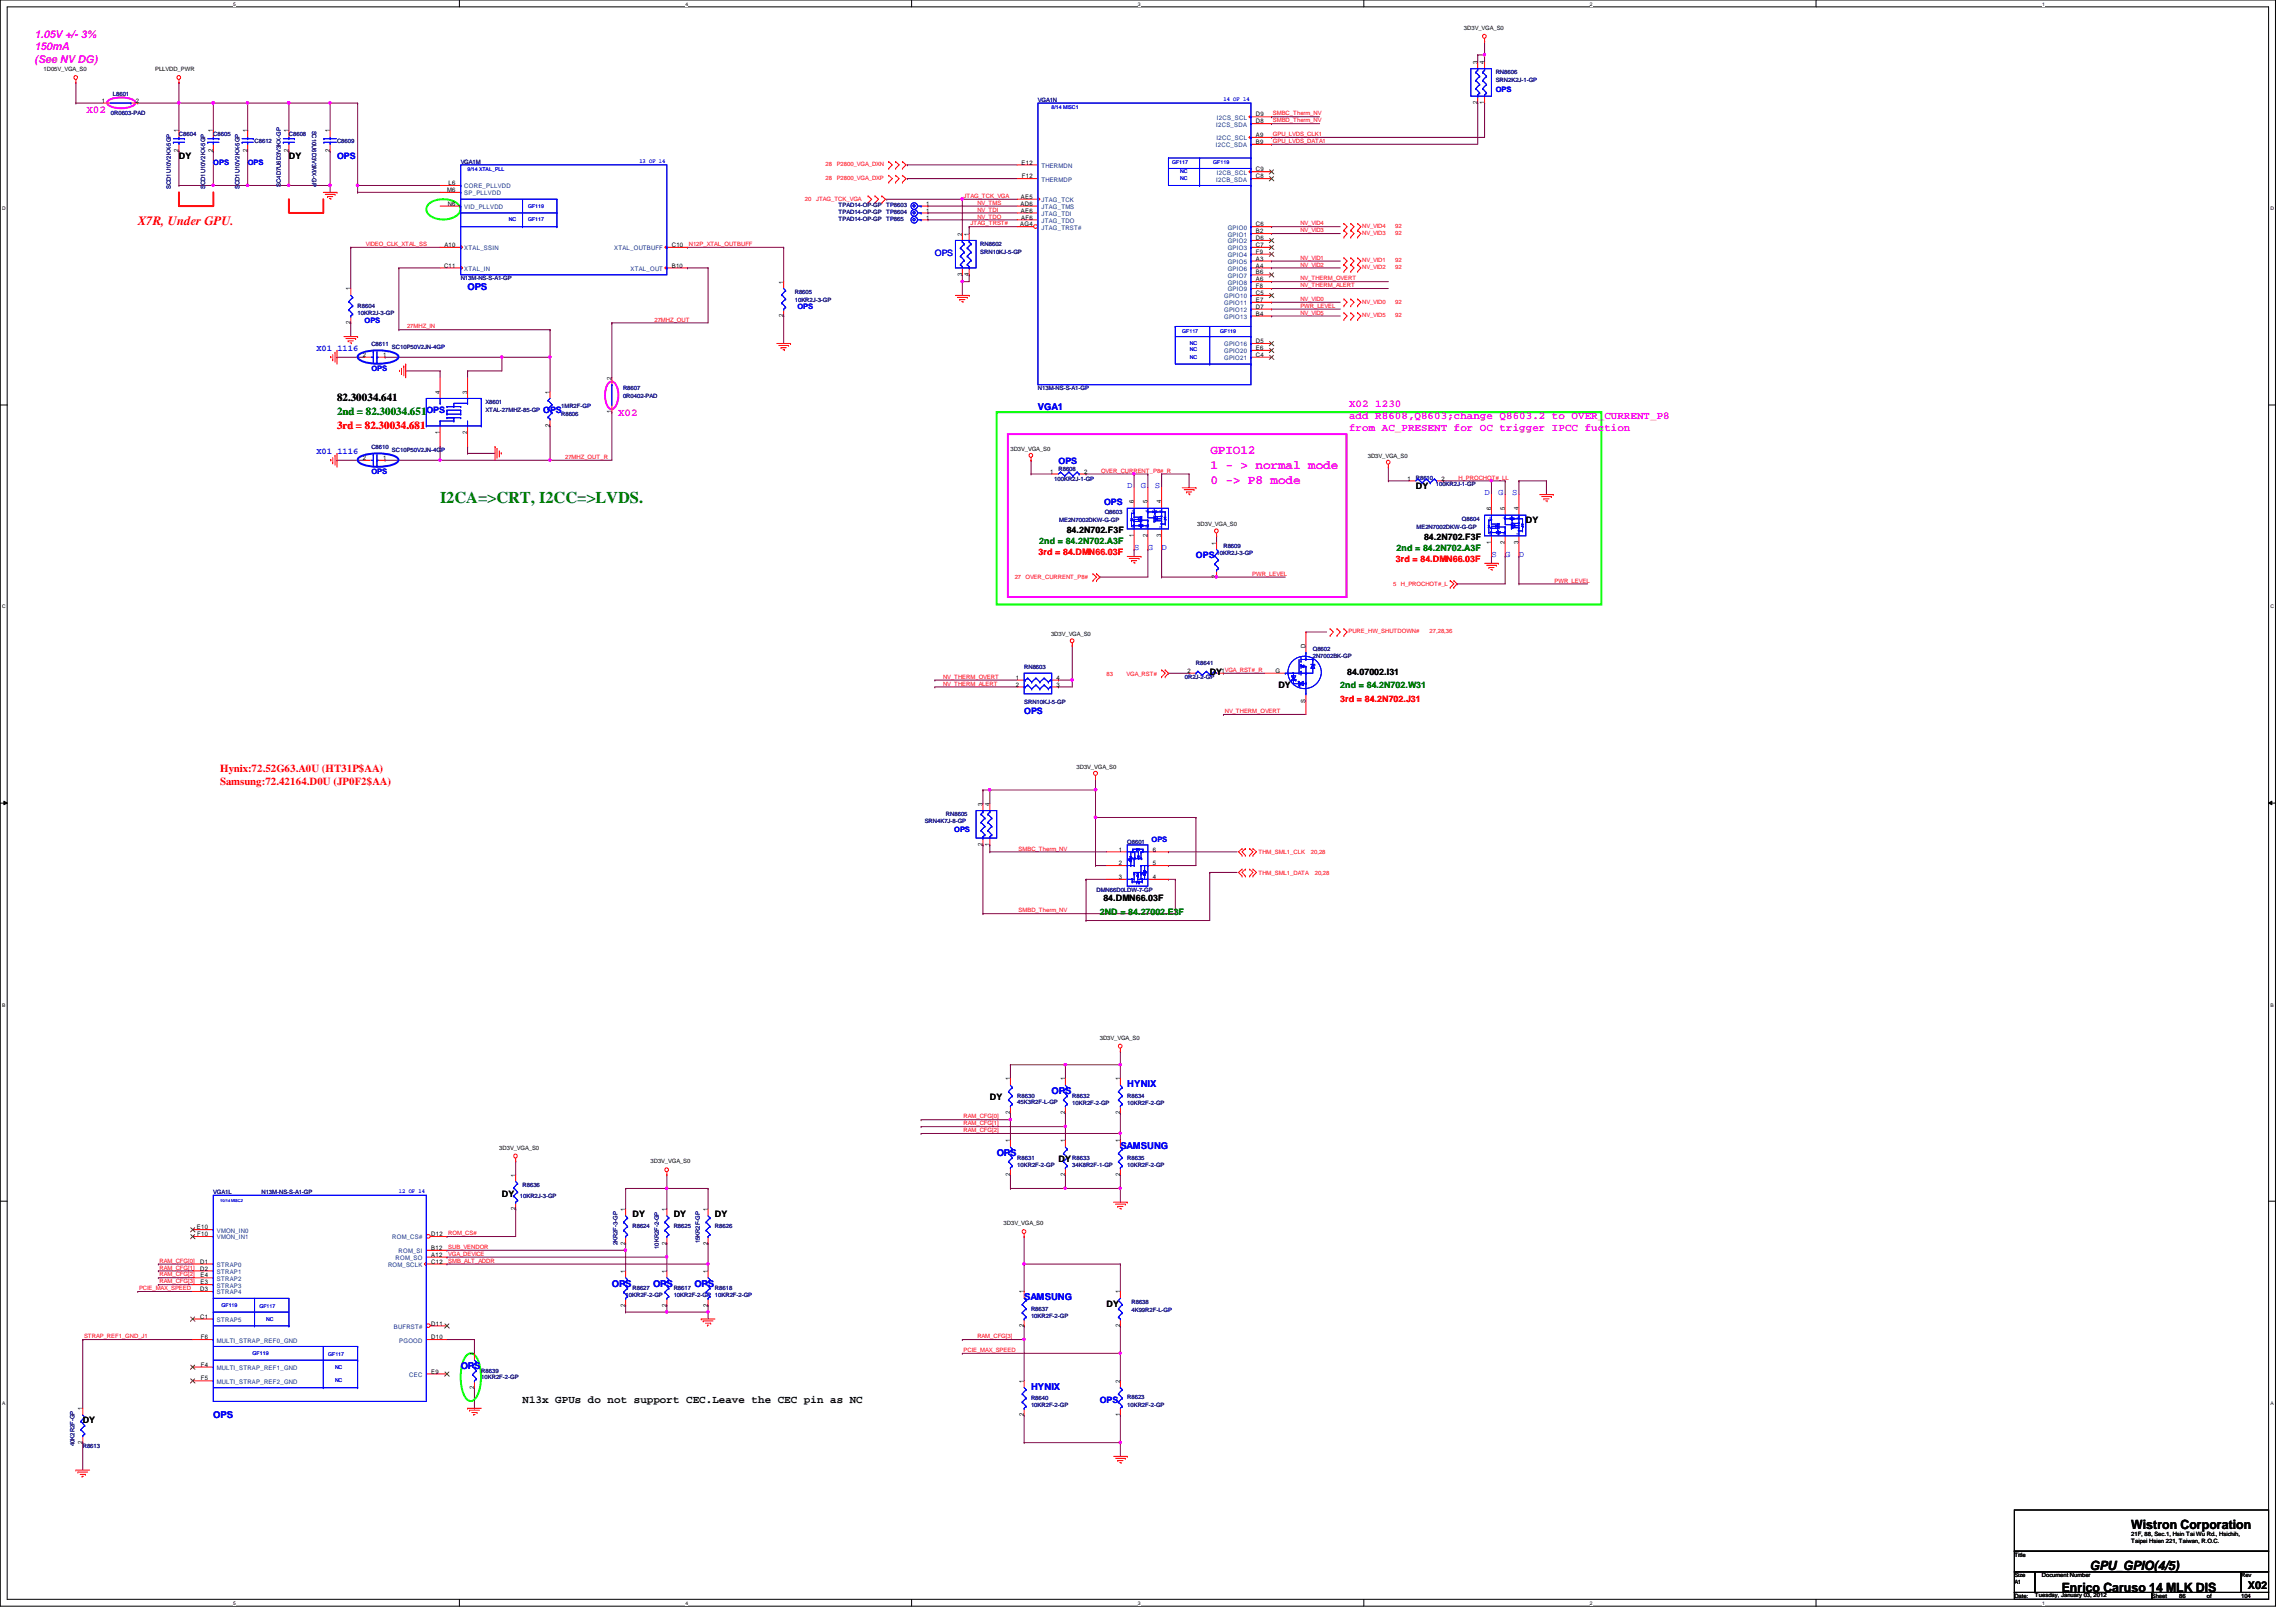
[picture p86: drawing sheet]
<svg xmlns="http://www.w3.org/2000/svg" width="297mm" height="210mm" viewBox="0 0 297 210" stroke-linecap="round" stroke-linejoin="round" font-family="sans-serif">
<defs><g id="words">
<text font-size="2.1" fill="#008000" x="56.9" y="65.1">I2CA=&gt;CRT, I2CC=&gt;LVDS.</text>
<text font-size="1.7" fill="#f00" x="17.8" y="29.1">X7R, Under GPU.</text>
<g font-size="1.7" fill="#f0f">
<text x="156.6" y="58.8">GPIO12</text>
<text x="156.6" y="60.7">1 - &gt; normal mode</text>
<text x="156.6" y="62.7">0 -&gt; P8 mode</text>
</g>
<g font-size="1.7">
<text x="275.7" y="197.8">Wistron Corporation</text>
<text x="270.4" y="203.1">GPU_GPIO(4/5)</text>
<text x="266.7" y="206">Enrico Caruso 14 MLK DIS</text>
</g>
<g font-size="1.4" fill="#f0f">
<text x="4.5" y="4.9">1.05V +/- 3%</text>
<text x="4.5" y="6.5">150mA</text>
<text x="4.5" y="8.2">(See NV DG)</text>
<text x="11.2" y="14.6">X02</text>
<text x="80" y="53.8">X02</text>
<text x="174.5" y="52.7">X02 1230</text>
<text x="174.5" y="54.3">add R8608,Q8603;change Q8603.2 to OVER_CURRENT_P8</text>
<text x="174.5" y="55.8">from AC_PRESENT for OC trigger IPCC fuction</text>
</g>
<text font-size="1.4" fill="#008000" x="43.6" y="53.7">2nd = 82.30034.651</text>
<g font-size="1.4">
<text x="43.6" y="51.9">82.30034.641</text>
<text x="67.6" y="181.6">N13x GPUs do not support CEC.Leave the CEC pin as NC</text>
<text x="290.8" y="205.6">X02</text>
</g>
<g font-size="1.4" fill="#f00">
<text x="43.6" y="55.5">3rd = 82.30034.681</text>
<text x="28.5" y="99.9">Hynix:72.52G63.A0U (HT31P$AA)</text>
<text x="28.5" y="101.6">Samsung:72.42164.D0U (JP0F2$AA)</text>
</g>
<g font-size="1.2" fill="#00f">
<text x="60.5" y="37.6">OPS</text>
<text x="134.3" y="53">VGA1</text>
<text x="136.1" y="141.6">OPS</text>
<text x="145.8" y="140.7">HYNIX</text>
<text x="128.9" y="149.6">OPS</text>
<text x="144.9" y="148.7">SAMSUNG</text>
<text x="79.2" y="166.5">OPS</text>
<text x="84.5" y="166.5">OPS</text>
<text x="89.8" y="166.5">OPS</text>
<text x="132.5" y="168.3">SAMSUNG</text>
<text x="59.6" y="177.2">OPS</text>
<text x="133.4" y="179.8">HYNIX</text>
<text x="27.6" y="183.6">OPS</text>
</g>
<g font-size="1.1">
<text x="23.2" y="20.6">DY</text>
<text x="37.4" y="20.6">DY</text>
<text x="183.2" y="63.3">DY</text>
<text x="138" y="69">84.2N702.F3F</text>
<text x="184.2" y="69.8">84.2N702.F3F</text>
<text x="197.4" y="67.7">DY</text>
<text x="156.5" y="87.3">DY</text>
<text x="165.4" y="89.1">DY</text>
<text x="174.3" y="87.3">84.07002.I31</text>
<text x="142.7" y="116.6">84.DMN66.03F</text>
<text x="128.1" y="142.4">DY</text>
<text x="64.9" y="154.9">DY</text>
<text x="136.9" y="150.4">DY</text>
<text x="81.8" y="157.5">DY</text>
<text x="87.2" y="157.5">DY</text>
<text x="92.5" y="157.5">DY</text>
<text x="143.2" y="169.1">DY</text>
<text x="10.7" y="184.2">DY</text>
</g>
<g font-size="1.1" fill="#00f">
<text x="43.6" y="20.6">OPS</text>
<text x="120.9" y="33.1">OPS</text>
<text x="40.9" y="45.4">X01 1116</text>
<text x="55.2" y="53.5">OPS</text>
<text x="70.3" y="53.5">OPS</text>
<text x="40.9" y="58.8">X01 1116</text>
<text x="136.9" y="60">OPS</text>
<text x="142.8" y="65.4">OPS</text>
<text x="145.8" y="63.2">D</text>
<text x="147.6" y="63.2">G</text>
<text x="149.4" y="63.2">S</text>
<text x="192.1" y="64.1">D</text>
<text x="193.8" y="64.1">G</text>
<text x="195.6" y="64.1">S</text>
<text x="146.7" y="71.2">S</text>
<text x="148.5" y="71.2">G</text>
<text x="150.3" y="71.2">D</text>
<text x="154.7" y="72.2">OPS</text>
<text x="193" y="72.1">S</text>
<text x="194.7" y="72.1">G</text>
<text x="196.5" y="72.1">D</text>
<text x="132.5" y="92.5">OPS</text>
<text x="142.3" y="181.5">OPS</text>
</g>
<g font-size="1.1" fill="#f00">
<text x="134.4" y="71.8">3rd = 84.DMN66.03F</text>
<text x="180.6" y="72.7">3rd = 84.DMN66.03F</text>
<text x="173.4" y="90.8">3rd = 84.2N702.J31</text>
</g>
<g font-size="1.1" fill="#008000">
<text x="134.4" y="70.4">2nd = 84.2N702.A3F</text>
<text x="180.7" y="71.3">2nd = 84.2N702.A3F</text>
<text x="173.4" y="89.1">2nd = 84.2N702.W31</text>
<text x="142.3" y="118.4">2ND = 84.27002.E3F</text>
</g>
<g font-size="1" fill="#00f">
<text x="193.5" y="11.9">OPS</text>
<text x="27.6" y="21.4">OPS</text>
<text x="32" y="21.4">OPS</text>
<text x="47.2" y="41.8">OPS</text>
<text x="103.2" y="40">OPS</text>
<text x="48" y="48">OPS</text>
<text x="48" y="61.4">OPS</text>
<text x="123.4" y="107.6">OPS</text>
<text x="149" y="109">OPS</text>
</g>
<g font-size=".8">
<text x="189.4" y="3.9">3D3V_VGA_S0</text>
<text x="5.6" y="9.2">1D05V_VGA_S0</text>
<text x="20.1" y="9.2">PLLVDD_PWR</text>
<text x="191.1" y="8.3" transform="rotate(-90 191.1 8.3)">3</text>
<text x="192" y="8.3" transform="rotate(-90 192 8.3)">4</text>
<text x="13.2" y="13.3">1</text>
<text x="17.6" y="13.3">2</text>
<text x="23.1" y="17.1" transform="rotate(-90 23.1 17.1)">1</text>
<text x="27.6" y="17.1" transform="rotate(-90 27.6 17.1)">1</text>
<text x="32" y="17.1" transform="rotate(-90 32 17.1)">1</text>
<text x="37.3" y="17.1" transform="rotate(-90 37.3 17.1)">1</text>
<text x="42.7" y="17.1" transform="rotate(-90 42.7 17.1)">1</text>
<text x="162.5" y="17.7">A9</text>
<text x="162.5" y="16">D8</text>
<text x="162.5" y="15.1">D9</text>
<text x="191.1" y="13.5" transform="rotate(-90 191.1 13.5)">2</text>
<text x="192" y="13.5" transform="rotate(-90 192 13.5)">1</text>
<text x="23.1" y="19.7" transform="rotate(-90 23.1 19.7)">2</text>
<text x="27.6" y="19.7" transform="rotate(-90 27.6 19.7)">2</text>
<text x="32" y="19.7" transform="rotate(-90 32 19.7)">2</text>
<text x="37.3" y="19.7" transform="rotate(-90 37.3 19.7)">2</text>
<text x="42.7" y="19.7" transform="rotate(-90 42.7 19.7)">2</text>
<text x="58" y="24">L6</text>
<text x="132.2" y="21.3">E12</text>
<text x="132.2" y="23.1">F12</text>
<text x="162.5" y="23.1">C8</text>
<text x="162.5" y="22.2">C9</text>
<text x="162.5" y="18.6">B9</text>
<text x="57.9" y="24.8">M6</text>
<text x="58" y="26.6">N6</text>
<text x="119.8" y="28.4">1</text>
<text x="119.8" y="27.5">1</text>
<text x="119.8" y="26.6">1</text>
<text x="132" y="29.3">AG4</text>
<text x="132" y="26.6">AD6</text>
<text x="132.1" y="27.5">AE6</text>
<text x="132.1" y="25.7">AE5</text>
<text x="132.1" y="28.4">AF6</text>
<text x="162.5" y="29.3">C6</text>
<text x="57.4" y="34.6">C11</text>
<text x="57.5" y="32">A10</text>
<text x="86.9" y="34.6">B10</text>
<text x="86.9" y="32">C10</text>
<text x="124.5" y="35.7" transform="rotate(-90 124.5 35.7)">3</text>
<text x="124.5" y="30.5" transform="rotate(-90 124.5 30.5)">2</text>
<text x="125.3" y="35.7" transform="rotate(-90 125.3 35.7)">4</text>
<text x="125.3" y="30.5" transform="rotate(-90 125.3 30.5)">1</text>
<text x="162.5" y="35.5">B6</text>
<text x="162.5" y="34.6">A4</text>
<text x="162.5" y="33.7">A3</text>
<text x="162.5" y="32.9">F9</text>
<text x="162.5" y="32">C7</text>
<text x="162.5" y="31.1">D6</text>
<text x="162.5" y="30.2">B2</text>
<text x="45.3" y="42" transform="rotate(-90 45.3 42)">2</text>
<text x="45.3" y="37.6" transform="rotate(-90 45.3 37.6)">1</text>
<text x="101.3" y="41.1" transform="rotate(-90 101.3 41.1)">2</text>
<text x="101.3" y="36.7" transform="rotate(-90 101.3 36.7)">1</text>
<text x="162.5" y="40.9">B4</text>
<text x="162.5" y="40">D7</text>
<text x="162.5" y="39.1">E7</text>
<text x="162.5" y="38.2">C5</text>
<text x="162.5" y="37.3">F8</text>
<text x="162.5" y="36.4">A6</text>
<text x="46.9" y="46.2">2</text>
<text x="49.6" y="46.2">1</text>
<text x="162.5" y="46.2">C4</text>
<text x="162.5" y="45.3">E6</text>
<text x="162.5" y="44.4">D5</text>
<text x="56.9" y="50.9" transform="rotate(-90 56.9 50.9)">4</text>
<text x="60.4" y="50.9" transform="rotate(-90 60.4 50.9)">3</text>
<text x="71.1" y="50.9" transform="rotate(-90 71.1 50.9)">1</text>
<text x="79.1" y="53.5" transform="rotate(-90 79.1 53.5)">1</text>
<text x="79.1" y="49.1" transform="rotate(-90 79.1 49.1)">2</text>
<text x="46.9" y="59.5">2</text>
<text x="49.6" y="59.5">1</text>
<text x="56.9" y="56.2" transform="rotate(-90 56.9 56.2)">1</text>
<text x="60.4" y="56.2" transform="rotate(-90 60.4 56.2)">2</text>
<text x="71.1" y="55.3" transform="rotate(-90 71.1 55.3)">2</text>
<text x="130.7" y="58.3">3D3V_VGA_S0</text>
<text x="177" y="59.2">3D3V_VGA_S0</text>
<text x="135.8" y="61.3">1</text>
<text x="140.2" y="61.3">2</text>
<text x="146.7" y="65.2" transform="rotate(-90 146.7 65.2)">6</text>
<text x="148.5" y="65.2" transform="rotate(-90 148.5 65.2)">5</text>
<text x="150.2" y="65.2" transform="rotate(-90 150.2 65.2)">4</text>
<text x="182.1" y="62.2">1</text>
<text x="186.5" y="62.2">2</text>
<text x="146.7" y="69.5" transform="rotate(-90 146.7 69.5)">1</text>
<text x="148.5" y="69.5" transform="rotate(-90 148.5 69.5)">2</text>
<text x="150.2" y="69.5" transform="rotate(-90 150.2 69.5)">3</text>
<text x="154.9" y="68.1">3D3V_VGA_S0</text>
<text x="157.3" y="70.5" transform="rotate(-90 157.3 70.5)">1</text>
<text x="192.9" y="70.4" transform="rotate(-90 192.9 70.4)">1</text>
<text x="192.9" y="66" transform="rotate(-90 192.9 66)">6</text>
<text x="194.7" y="70.4" transform="rotate(-90 194.7 70.4)">2</text>
<text x="194.7" y="66" transform="rotate(-90 194.7 66)">5</text>
<text x="196.5" y="70.4" transform="rotate(-90 196.5 70.4)">3</text>
<text x="196.5" y="66" transform="rotate(-90 196.5 66)">4</text>
<text x="157.3" y="74.8" transform="rotate(-90 157.3 74.8)">2</text>
<text x="136" y="82.3">3D3V_VGA_S0</text>
<text x="168.9" y="83.8" transform="rotate(-90 168.9 83.8)">D</text>
<text x="131.4" y="88">1</text>
<text x="131.4" y="88.9">2</text>
<text x="136.7" y="88.9">3</text>
<text x="136.7" y="88">4</text>
<text x="153.6" y="87.1">2</text>
<text x="158" y="87.1">1VGA_RST#_R</text>
<text x="165" y="87.1">G</text>
<text x="168.9" y="90.9" transform="rotate(-90 168.9 90.9)">S</text>
<text x="139.3" y="99.5">3D3V_VGA_S0</text>
<text x="127.1" y="104.3" transform="rotate(-90 127.1 104.3)">3</text>
<text x="128" y="104.3" transform="rotate(-90 128 104.3)">4</text>
<text x="127.1" y="109.5" transform="rotate(-90 127.1 109.5)">2</text>
<text x="128" y="109.5" transform="rotate(-90 128 109.5)">1</text>
<text x="144.7" y="110.2">1</text>
<text x="144.7" y="112">2</text>
<text x="144.7" y="113.7">3</text>
<text x="149.1" y="113.7">4</text>
<text x="149.1" y="112">5</text>
<text x="149.1" y="110.2">6</text>
<text x="142.3" y="134.5">3D3V_VGA_S0</text>
<text x="130.7" y="139.8" transform="rotate(-90 130.7 139.8)">1</text>
<text x="137.8" y="139.8" transform="rotate(-90 137.8 139.8)">1</text>
<text x="144.9" y="139.8" transform="rotate(-90 144.9 139.8)">1</text>
<text x="64.6" y="148.8">3D3V_VGA_S0</text>
<text x="130.7" y="147.8" transform="rotate(-90 130.7 147.8)">1</text>
<text x="130.7" y="144.2" transform="rotate(-90 130.7 144.2)">2</text>
<text x="137.8" y="147.8" transform="rotate(-90 137.8 147.8)">1</text>
<text x="137.8" y="144.2" transform="rotate(-90 137.8 144.2)">2</text>
<text x="144.9" y="147.8" transform="rotate(-90 144.9 147.8)">1</text>
<text x="144.9" y="144.2" transform="rotate(-90 144.9 144.2)">2</text>
<text x="66.7" y="152.3" transform="rotate(-90 66.7 152.3)">1</text>
<text x="84.2" y="150.5">3D3V_VGA_S0</text>
<text x="130.7" y="152.2" transform="rotate(-90 130.7 152.2)">2</text>
<text x="137.8" y="152.2" transform="rotate(-90 137.8 152.2)">2</text>
<text x="144.9" y="152.2" transform="rotate(-90 144.9 152.2)">2</text>
<text x="25.5" y="159.1">E10</text>
<text x="25.5" y="160">F10</text>
<text x="55.8" y="161.8">B12</text>
<text x="55.8" y="160">D12</text>
<text x="66.7" y="156.6" transform="rotate(-90 66.7 156.6)">2</text>
<text x="80.9" y="161.1" transform="rotate(-90 80.9 161.1)">2</text>
<text x="80.9" y="156.7" transform="rotate(-90 80.9 156.7)">1</text>
<text x="86.2" y="161.1" transform="rotate(-90 86.2 161.1)">2</text>
<text x="86.2" y="156.7" transform="rotate(-90 86.2 156.7)">1</text>
<text x="91.6" y="161.1" transform="rotate(-90 91.6 161.1)">2</text>
<text x="91.6" y="156.7" transform="rotate(-90 91.6 156.7)">1</text>
<text x="129.8" y="158.5">3D3V_VGA_S0</text>
<text x="25.9" y="167.1">D3</text>
<text x="25.9" y="164.4">D2</text>
<text x="25.9" y="163.5">D1</text>
<text x="25.9" y="166.2">E3</text>
<text x="25.9" y="165.3">E4</text>
<text x="55.8" y="163.5">C12</text>
<text x="55.8" y="162.6">A12</text>
<text x="80.9" y="164.7" transform="rotate(-90 80.9 164.7)">1</text>
<text x="86.2" y="164.7" transform="rotate(-90 86.2 164.7)">1</text>
<text x="91.6" y="164.7" transform="rotate(-90 91.6 164.7)">1</text>
<text x="132.5" y="167.4" transform="rotate(-90 132.5 167.4)">1</text>
<text x="144.9" y="167.4" transform="rotate(-90 144.9 167.4)">1</text>
<text x="25.9" y="170.6">C1</text>
<text x="26" y="173.3">F6</text>
<text x="55.8" y="173.3">D10</text>
<text x="55.8" y="171.5">D11</text>
<text x="80.9" y="169.1" transform="rotate(-90 80.9 169.1)">2</text>
<text x="86.2" y="169.1" transform="rotate(-90 86.2 169.1)">2</text>
<text x="91.6" y="169.1" transform="rotate(-90 91.6 169.1)">2</text>
<text x="132.5" y="171.7" transform="rotate(-90 132.5 171.7)">2</text>
<text x="144.9" y="171.7" transform="rotate(-90 144.9 171.7)">2</text>
<text x="26" y="178.6">F5</text>
<text x="26" y="176.9">F4</text>
<text x="55.8" y="177.8">E9</text>
<text x="61.3" y="179.7" transform="rotate(-90 61.3 179.7)">2</text>
<text x="61.3" y="175.4" transform="rotate(-90 61.3 175.4)">1</text>
<text x="132.5" y="178.9" transform="rotate(-90 132.5 178.9)">1</text>
<text x="144.9" y="178.9" transform="rotate(-90 144.9 178.9)">2</text>
<text x="10.7" y="182.5" transform="rotate(-90 10.7 182.5)">1</text>
<text x="132.5" y="183.3" transform="rotate(-90 132.5 183.3)">2</text>
<text x="144.9" y="183.3" transform="rotate(-90 144.9 183.3)">1</text>
<text x="10.7" y="186.9" transform="rotate(-90 10.7 186.9)">2</text>
<text x="260.6" y="201.5">Title</text>
<text x="275.7" y="198.8">21F, 88, Sec.1, Hsin Tai Wu Rd., Hsichih,</text>
<text x="275.7" y="199.7">Taipei Hsien 221, Taiwan, R.O.C.</text>
<text x="260.6" y="204.1">Size</text>
<text x="260.6" y="206.8">Date:</text>
<text x="260.6" y="205">A1</text>
<text x="263.3" y="206.6">Tuesday, January 03, 2012</text>
<text x="264.2" y="204.1">Document Number</text>
<text x="278.4" y="206.8">Sheet</text>
<text x="281.9" y="206.8">86</text>
<text x="285.5" y="206.8">of</text>
<text x="289.9" y="204.1">Rev</text>
<text x="289.9" y="206.8">104</text>
</g>
<g font-size=".8" fill="#000080">
<text x="193.5" y="9.6">RN8606</text>
<text x="193.5" y="10.7">SRN2K2J-1-GP</text>
<text x="14.3" y="14.9">0R0603-PAD</text>
<text x="14.6" y="12.4">L8601</text>
<text x="23.2" y="17.6">C8604</text>
<text x="27.6" y="17.6">C8605</text>
<text x="37.4" y="17.6">C8608</text>
<text x="40.4" y="16.9" transform="rotate(90 40.4 16.9)">SC10U6D3V3MX-GP</text>
<text x="134.3" y="13.2">VGA1N</text>
<text x="32.9" y="18.5">C8612</text>
<text x="43.6" y="18.5">C8609</text>
<text x="59.6" y="21.2">VGA1M</text>
<text x="22.1" y="24.5" transform="rotate(-90 22.1 24.5)">SCD1U10V2KX-5GP</text>
<text x="26.5" y="24.5" transform="rotate(-90 26.5 24.5)">SCD1U10V2KX-5GP</text>
<text x="31" y="24.5" transform="rotate(-90 31 24.5)">SCD1U10V2KX-5GP</text>
<text x="36.3" y="24.2" transform="rotate(-90 36.3 24.2)">SC4D7U6D3V3KX-GP</text>
<text x="108.5" y="28.6">TPAD14-OP-GP</text>
<text x="108.5" y="27.7">TPAD14-OP-GP</text>
<text x="108.5" y="26.8">TPAD14-OP-GP</text>
<text x="114.6" y="28.6">TP865</text>
<text x="114.6" y="27.7">TP8604</text>
<text x="114.6" y="26.8">TP8603</text>
<text x="126.8" y="31.8">RN8602</text>
<text x="126.8" y="32.9">SRN10KJ-5-GP</text>
<text x="46.3" y="39.8">R8604</text>
<text x="46.3" y="40.7">10KR2J-3-GP</text>
<text x="59.6" y="36.3">N13M-NS-S-A1-GP</text>
<text x="102.8" y="38.1">R8605</text>
<text x="102.8" y="39.1">10KR2J-3-GP</text>
<text x="48" y="44.7">C8611</text>
<text x="50.7" y="45.2">SC10P50V2JN-4GP</text>
<text x="62.8" y="52.3">X8601</text>
<text x="62.8" y="53.3">XTAL-27MHZ-85-GP</text>
<text x="72.6" y="53.9">R8606</text>
<text x="72.6" y="52.8">1MR2F-GP</text>
<text x="80.6" y="50.5">R8607</text>
<text x="80.6" y="51.6">0R0402-PAD</text>
<text x="134.3" y="50.5">N13M-NS-S-A1-GP</text>
<text x="48" y="58.1">C8610</text>
<text x="50.7" y="58.5">SC10P50V2JN-4GP</text>
<text x="136.4" y="62.2">100KR2J-1-GP</text>
<text x="136.9" y="61">R8608</text>
<text x="183.2" y="62.1">R8610</text>
<text x="185.8" y="62.9">100KR2J-1-GP</text>
<text x="137" y="67.6">ME2N7002DKW-G-GP</text>
<text x="142.9" y="66.5">Q8603</text>
<text x="157.4" y="71.8">10KR2J-3-GP</text>
<text x="158.3" y="71">R8609</text>
<text x="183.3" y="68.5">ME2N7002DKW-G-GP</text>
<text x="189.1" y="67.4">Q8604</text>
<text x="132.5" y="86.5">RN8603</text>
<text x="153.3" y="87.8">0R2J-2-GP</text>
<text x="154.7" y="86.1">R8641</text>
<text x="169.8" y="84.3">Q8602</text>
<text x="169.8" y="85.2">2N7002BK-GP</text>
<text x="132.5" y="91.1">SRN10KJ-5-GP</text>
<text x="119.6" y="106.5">SRN4K7J-8-GP</text>
<text x="122.4" y="105.6">RN8605</text>
<text x="145.8" y="109.2">Q8601</text>
<text x="141.9" y="115.4">DMN66D0LDW-7-GP</text>
<text x="131.6" y="142.1">R8630</text>
<text x="131.6" y="142.9">45K3R2F-L-GP</text>
<text x="138.7" y="142.1">R8632</text>
<text x="138.7" y="143">10KR2F-2-GP</text>
<text x="145.8" y="142.1">R8634</text>
<text x="145.8" y="143">10KR2F-2-GP</text>
<text x="27.6" y="154.5">VGA1L</text>
<text x="33.8" y="154.5">N13M-NS-S-A1-GP</text>
<text x="67.3" y="155.1">10KR2J-3-GP</text>
<text x="67.6" y="153.6">R8636</text>
<text x="131.6" y="150.1">R8631</text>
<text x="131.6" y="151">10KR2F-2-GP</text>
<text x="138.7" y="150.1">R8633</text>
<text x="138.7" y="151">34K8R2F-1-GP</text>
<text x="145.8" y="150.1">R8635</text>
<text x="145.8" y="151">10KR2F-2-GP</text>
<text x="79.9" y="161.2" transform="rotate(-90 79.9 161.2)">2KR2F-3-GP</text>
<text x="81.8" y="159">R8624</text>
<text x="85.2" y="161.6" transform="rotate(-90 85.2 161.6)">10KR2F-2-GP</text>
<text x="87.2" y="159">R8625</text>
<text x="90.5" y="160.9" transform="rotate(-90 90.5 160.9)">15KR2F-GP</text>
<text x="92.5" y="159">R8626</text>
<text x="80.9" y="167.9">10KR2F-2-GP</text>
<text x="81.8" y="167">R8627</text>
<text x="87.2" y="167">R8617</text>
<text x="87.2" y="167.9">10KR2F-2-GP 10KR2F-2-GP</text>
<text x="92.5" y="167">R8618</text>
<text x="133.4" y="169.6">R8637</text>
<text x="133.4" y="170.5">10KR2F-2-GP</text>
<text x="146.4" y="168.7">R8638</text>
<text x="146.4" y="169.8">4K99R2F-L-GP</text>
<text x="62.3" y="177.6">R8639</text>
<text x="62.3" y="178.5">10KR2F-2-GP</text>
<text x="133.4" y="181.2">R8640</text>
<text x="133.4" y="182.1">10KR2F-2-GP</text>
<text x="145.8" y="181">R8623</text>
<text x="145.8" y="182.1">10KR2F-2-GP</text>
<text x="9.6" y="187.2" transform="rotate(-90 9.6 187.2)">40K2R2F-GP</text>
<text x="10.7" y="187.4">R8613</text>
</g>
<g font-size=".8" fill="#004080">
<text x="157.3" y="16.4">I2CS_SDA</text>
<text x="157.4" y="15.5">I2CS_SCL</text>
<text x="134.7" y="23.5">THERMDP</text>
<text x="134.7" y="21.7">THERMDN</text>
<text x="157.3" y="19">I2CC_SDA</text>
<text x="157.3" y="23.5">I2CB_SDA</text>
<text x="157.4" y="18.2">I2CC_SCL</text>
<text x="157.4" y="22.6">I2CB_SCL</text>
<text x="60.1" y="27.1">VID_PLLVDD</text>
<text x="60.1" y="25.3">SP_PLLVDD</text>
<text x="60.1" y="24.4">CORE_PLLVDD</text>
<text x="134.7" y="29.7">JTAG_TRST#</text>
<text x="134.7" y="28.8">JTAG_TDO</text>
<text x="134.7" y="27.9">JTAG_TDI</text>
<text x="134.7" y="27.1">JTAG_TMS</text>
<text x="134.7" y="26.2">JTAG_TCK</text>
<text x="158.8" y="29.7">GPIO0</text>
<text x="60.1" y="32.4">XTAL_SSIN</text>
<text x="60.1" y="35.1">XTAL_IN</text>
<text x="79.5" y="32.4">XTAL_OUTBUFF</text>
<text x="81.6" y="35.1">XTAL_OUT</text>
<text x="158.8" y="35.9">GPIO7</text>
<text x="158.8" y="35.1">GPIO6</text>
<text x="158.8" y="34.2">GPIO5</text>
<text x="158.8" y="33.3">GPIO4</text>
<text x="158.8" y="32.4">GPIO3</text>
<text x="158.8" y="31.5">GPIO2</text>
<text x="158.8" y="30.6">GPIO1</text>
<text x="158.4" y="41.3">GPIO13</text>
<text x="158.4" y="40.4">GPIO12</text>
<text x="158.4" y="39.5">GPIO11</text>
<text x="158.4" y="38.6">GPIO10</text>
<text x="158.8" y="37.7">GPIO9</text>
<text x="158.8" y="36.8">GPIO8</text>
<text x="158.4" y="46.6">GPIO21</text>
<text x="158.4" y="45.7">GPIO20</text>
<text x="158.4" y="44.8">GPIO16</text>
<text x="28.1" y="160.4">VMON_IN1</text>
<text x="28.1" y="159.5">VMON_IN0</text>
<text x="50.8" y="160.4">ROM_CS#</text>
<text x="28.1" y="167.5">STRAP4</text>
<text x="28.1" y="166.6">STRAP3</text>
<text x="28.1" y="165.7">STRAP2</text>
<text x="28.1" y="164.8">STRAP1</text>
<text x="28.1" y="164">STRAP0</text>
<text x="50.2" y="164">ROM_SCLK</text>
<text x="51.2" y="163.1">ROM_SO</text>
<text x="51.6" y="162.2">ROM_SI</text>
<text x="28.1" y="173.7">MULTI_STRAP_REF0_GND</text>
<text x="28.1" y="171.1">STRAP5</text>
<text x="51" y="172">BUFRST#</text>
<text x="51.6" y="173.7">PGOOD</text>
<text x="28.1" y="179.1">MULTI_STRAP_REF2_GND</text>
<text x="28.1" y="177.3">MULTI_STRAP_REF1_GND</text>
<text x="53" y="178.2">CEC</text>
</g>
<g font-size=".8" fill="#00f">
<text x="158.3" y="13.1">14 OF 14</text>
<text x="82.7" y="21.1">13 OF 14</text>
<text x="51.6" y="154.4">12 OF 14</text>
</g>
<g font-size=".8" fill="#f00">
<text x="164.7" y="17.6">GPU_LVDS_CLK1</text>
<text x="164.7" y="15.8">SMBD_Therm_NV</text>
<text x="164.7" y="14.9">SMBC_Therm_NV</text>
<text x="106.8" y="21.5">28</text>
<text x="106.8" y="23.3">28</text>
<text x="108.2" y="21.5">P2800_VGA_DXN</text>
<text x="108.2" y="23.3">P2800_VGA_DXP</text>
<text x="164.7" y="18.5">GPU_LVDS_DATA1</text>
<text x="104.1" y="26">20</text>
<text x="105.6" y="26">JTAG_TCK_VGA</text>
<text x="124.7" y="25.6">JTAG_TCK_VGA</text>
<text x="125.6" y="29.2">JTAG_TRST#</text>
<text x="126.4" y="26.5">NV_TMS</text>
<text x="126.4" y="27.4">NV_TDI</text>
<text x="126.4" y="28.3">NV_TDO</text>
<text x="168.2" y="29.2">NV_VID4</text>
<text x="176.2" y="29.5">NV_VID4</text>
<text x="180.5" y="29.5">92</text>
<text x="47.3" y="31.8">VIDEO_CLK_XTAL_SS</text>
<text x="89.1" y="31.8">N12P_XTAL_OUTBUFF</text>
<text x="168.2" y="33.6">NV_VID1</text>
<text x="168.2" y="34.5">NV_VID2</text>
<text x="168.2" y="30.1">NV_VID3</text>
<text x="176.2" y="34">NV_VID1</text>
<text x="176.2" y="34.8">NV_VID2</text>
<text x="176.2" y="30.4">NV_VID3</text>
<text x="180.5" y="34">92</text>
<text x="180.5" y="34.8">92</text>
<text x="180.5" y="30.4">92</text>
<text x="84.7" y="41.6">27MHZ_OUT</text>
<text x="168.2" y="37.2">NV_THERM_ALERT</text>
<text x="168.2" y="36.3">NV_THERM_OVERT</text>
<text x="168.2" y="39.8">PWR_LEVEL</text>
<text x="168.2" y="40.7">NV_VID5</text>
<text x="168.2" y="38.9">NV_VID0</text>
<text x="176.2" y="41.1">NV_VID5</text>
<text x="176.2" y="39.3">NV_VID0</text>
<text x="180.5" y="41.1">92</text>
<text x="180.5" y="39.3">92</text>
<text x="52.7" y="42.5">27MHZ_IN</text>
<text x="73.1" y="59.4">27MHZ_OUT_R</text>
<text x="142.4" y="61.2">OVER_CURRENT_P8#_R</text>
<text x="188.7" y="62.1">H_PROCHOT#_LL</text>
<text x="131.3" y="75">27</text>
<text x="132.7" y="75">OVER_CURRENT_P8#</text>
<text x="162" y="74.5">PWR_LEVEL</text>
<text x="180.3" y="75.9">5</text>
<text x="181.2" y="75.9">H_PROCHOT#_L</text>
<text x="201.1" y="75.4">PWR_LEVEL</text>
<text x="174.5" y="82">PURE_HW_SHUTDOWN#</text>
<text x="185" y="82">27,28,36</text>
<text x="122" y="88.7">NV_THERM_ALERT</text>
<text x="122" y="87.8">NV_THERM_OVERT</text>
<text x="143.2" y="87.4">83</text>
<text x="145.8" y="87.4">VGA_RST#</text>
<text x="158.5" y="92.3">NV_THERM_OVERT</text>
<text x="131.8" y="110.1">SMBC_Therm_NV</text>
<text x="162.8" y="113.2">THM_SML1_DATA</text>
<text x="162.8" y="110.5">THM_SML1_CLK</text>
<text x="169.6" y="110.5">20,28</text>
<text x="170.1" y="113.2">20,28</text>
<text x="131.8" y="118.1">SMBD_Therm_NV</text>
<text x="124.7" y="144.7">RAM_CFG[0]</text>
<text x="124.7" y="145.6">RAM_CFG[1]</text>
<text x="124.7" y="146.5">RAM_CFG[2]</text>
<text x="58" y="161.6">SUB_VENDOR</text>
<text x="58" y="159.9">ROM_CS#</text>
<text x="18" y="167">PCIE_MAX_SPEED</text>
<text x="20.7" y="163.4">RAM_CFG[0]</text>
<text x="20.7" y="164.3">RAM_CFG[1]</text>
<text x="20.7" y="165.2">RAM_CFG[2]</text>
<text x="20.7" y="166.1">RAM_CFG[3]</text>
<text x="58" y="162.5">VGA_DEVICE</text>
<text x="58" y="163.4">SMB_ALT_ADDR</text>
<text x="10.9" y="173.2">STRAP_REF1_GND_J1</text>
<text x="126.4" y="173.2">RAM_CFG[3]</text>
<text x="124.7" y="175">PCIE_MAX_SPEED</text>
</g>
<g font-size=".7" fill="#00f">
<text x="136.1" y="14.1">8/14 MISC1</text>
<text x="60.5" y="22.1">9/14 XTAL_PLL</text>
<text x="151.6" y="21.3">GF117</text>
<text x="152.7" y="23.3">NC</text>
<text x="152.7" y="22.4">NC</text>
<text x="157" y="21.3">GF119</text>
<text x="65.8" y="28.7">NC</text>
<text x="68.3" y="26.9">GF119</text>
<text x="68.3" y="28.7">GF117</text>
<text x="152.9" y="43.1">GF117</text>
<text x="153.9" y="46.4">NC</text>
<text x="153.9" y="45.4">NC</text>
<text x="153.9" y="44.7">NC</text>
<text x="157.9" y="43.1">GF119</text>
<text x="28.7" y="169.1">GF119</text>
<text x="33.6" y="169.2">GF117</text>
<text x="34.5" y="170.9">NC</text>
<text x="32.7" y="175.3">GF119</text>
<text x="42.5" y="175.4">GF117</text>
<text x="43.3" y="178.9">NC</text>
<text x="43.3" y="177.1">NC</text>
</g>
<g font-size=".6">
<text x="30.2" y=".7">5</text>
<text x="88.7" y=".7">4</text>
<text x="147.2" y=".7">3</text>
<text x="205.7" y=".7">2</text>
<text x="264.2" y=".7">1</text>
<text x=".3" y="27.2">D</text>
<text x="293.7" y="27.2">D</text>
<text x=".3" y="78.7">C</text>
<text x="293.7" y="78.7">C</text>
<text x=".3" y="130.3">B</text>
<text x="293.7" y="130.3">B</text>
<text x=".3" y="181.8">A</text>
<text x="293.7" y="181.8">A</text>
<text x="30.2" y="207.7">5</text>
<text x="88.7" y="207.7">4</text>
<text x="147.2" y="207.7">3</text>
<text x="205.7" y="207.7">2</text>
<text x="264.2" y="207.7">1</text>
</g>
<text font-size=".5" fill="#00f" x="28.5" y="155.5">10/14 MISC2</text>
<g font-size=".3" fill="#00f">
<text x="146.7" y="68.4" transform="rotate(-90 146.7 68.4)">S2</text>
<text x="146.7" y="66.3" transform="rotate(-90 146.7 66.3)">D2</text>
<text x="148.5" y="68.4" transform="rotate(-90 148.5 68.4)">G2</text>
<text x="148.5" y="66.3" transform="rotate(-90 148.5 66.3)">G1</text>
<text x="150.2" y="66.3" transform="rotate(-90 150.2 66.3)">S1</text>
<text x="150.2" y="68.4" transform="rotate(-90 150.2 68.4)">D1</text>
<text x="192.9" y="69.3" transform="rotate(-90 192.9 69.3)">S2</text>
<text x="192.9" y="67.1" transform="rotate(-90 192.9 67.1)">D2</text>
<text x="194.7" y="69.3" transform="rotate(-90 194.7 69.3)">G2</text>
<text x="194.7" y="67.1" transform="rotate(-90 194.7 67.1)">G1</text>
<text x="196.5" y="69.3" transform="rotate(-90 196.5 69.3)">D1</text>
<text x="196.5" y="67.1" transform="rotate(-90 196.5 67.1)">S1</text>
</g>
</g></defs>
<path d="M0 0h294.4v207.9h-294.4zM.9 .9h292.6v206.1h-292.6z" fill="none" stroke="#000" stroke-width=".13"/>
<g fill="#fff">
<path d="M30.2 .1h.3v.7h-.3z"/>
<path d="M30.2 207.1h.3v.7h-.3z"/>
</g>
<path d="M59.4 0v.9M59.4 207v.9" fill="none" stroke="#000" stroke-width=".13"/>
<g fill="#fff">
<path d="M88.7 .1h.3v.7h-.3z"/>
<path d="M88.7 207.1h.3v.7h-.3z"/>
</g>
<path d="M117.9 0v.9M117.9 207v.9" fill="none" stroke="#000" stroke-width=".13"/>
<g fill="#fff">
<path d="M147.2 .1h.3v.7h-.3z"/>
<path d="M147.2 207.1h.3v.7h-.3z"/>
</g>
<path d="M176.4 0v.9M176.4 207v.9" fill="none" stroke="#000" stroke-width=".13"/>
<g fill="#fff">
<path d="M205.7 .1h.3v.7h-.3z"/>
<path d="M205.7 207.1h.3v.7h-.3z"/>
</g>
<path d="M234.9 0v.9M234.9 207v.9" fill="none" stroke="#000" stroke-width=".13"/>
<g fill="#fff">
<path d="M264.2 .1h.3v.7h-.3z"/>
<path d="M264.2 207.1h.3v.7h-.3z"/>
<path d="M.3 26.6h.5v.7h-.5z"/>
<path d="M293.7 26.6h.5v.7h-.5z"/>
<path d="M.3 78.1h.5v.8h-.5z"/>
<path d="M293.7 78.1h.5v.8h-.5z"/>
</g>
<path d="M0 52.4h.9M293.5 52.4h.9" fill="none" stroke="#000" stroke-width=".13"/>
<g fill="#fff">
<path d="M.3 129.7h.4v.7h-.4z"/>
<path d="M293.7 129.7h.5v.7h-.5z"/>
</g>
<path d="M0 103.9h.9M.5 103.7l.4 .2-.4 .2zM293.5 103.9l.4-.2v.4zM293.5 103.9h.9" fill="none" stroke="#000" stroke-width=".13"/>
<path d="M.5 103.7l.4 .2-.4 .2zM293.5 103.9l.4-.2v.4z" fill="#000"/>
<g fill="#fff">
<path d="M.3 181.2h.4v.7h-.4z"/>
<path d="M293.7 181.2h.4v.7h-.4z"/>
</g>
<path d="M0 155.4h.9M293.5 155.4h.9" fill="none" stroke="#000" stroke-width=".13"/>
<path d="M57.8 162.7h.1M57.8 162.7h28.5M80.9 160.9h.1M80.9 160.9v.9M86.3 162.7h.1M86.3 160.9h.1M86.3 160.9v3.6M91.6 160.9h.1M91.6 160.9v2.7" fill="none" stroke="#800040" stroke-width=".13"/>
<path d="M86.1 162.5h.2v.3h-.2z" fill-rule="evenodd" fill="#f0f"/>
<path d="M86.1 162.5h.2v.3h-.2z" fill="none" stroke="#f0f" stroke-width=".13"/>
<path d="M80.9 161.8h.1M80.9 161.8v2.7" fill="none" stroke="#800040" stroke-width=".13"/>
<path d="M80.8 161.7h.2v.2h-.2z" fill-rule="evenodd" fill="#f0f"/>
<path d="M80.8 161.7h.2v.2h-.2z" fill="none" stroke="#f0f" stroke-width=".13"/>
<path d="M91.6 163.6h.1M91.6 163.6v.9" fill="none" stroke="#800040" stroke-width=".13"/>
<path d="M91.5 163.4h.2v.3h-.2z" fill-rule="evenodd" fill="#f0f"/>
<path d="M91.5 163.4h.2v.3h-.2z" fill="none" stroke="#f0f" stroke-width=".13"/>
<path d="M91.6 153.8h.1M91.6 153.8v2.7M80.9 168.9h.1M80.9 168.9v.9M86.3 168.9h.1M86.3 168.9v.9M91.6 169.8h.1M91.6 169.8v.9" fill="none" stroke="#800040" stroke-width=".13"/>
<path d="M86.1 169.7h.2v.2h-.2z" fill-rule="evenodd" fill="#f0f"/>
<path d="M86.1 169.7h.2v.2h-.2z" fill="none" stroke="#f0f" stroke-width=".13"/>
<path d="M80.9 153.8h.1M80.9 153.8v2.7M86.3 153.8h.1M86.3 153.8v2.7M86.3 153.8h5.3" fill="none" stroke="#800040" stroke-width=".13"/>
<path d="M86.1 153.7h.2v.2h-.2z" fill-rule="evenodd" fill="#f0f"/>
<path d="M86.1 153.7h.2v.2h-.2z" fill="none" stroke="#f0f" stroke-width=".13"/>
<path d="M86.3 169.8h.1M86.3 169.8h5.3" fill="none" stroke="#800040" stroke-width=".13"/>
<path d="M91.5 169.7h.2v.2h-.2z" fill-rule="evenodd" fill="#f0f"/>
<path d="M91.5 169.7h.2v.2h-.2z" fill="none" stroke="#f0f" stroke-width=".13"/>
<g fill="none" stroke="#800040" stroke-width=".13">
<path d="M164.5 17.8h.1M164.5 18.7h.1M164.5 16h.1M164.5 15.1h.1M164.5 16h6.2M164.5 15.1h6.2M191.2 13.3h.1M191.2 7.1h.1M191.2 7.1v.9M191.2 13.3v5.4h-26.7M191.2 7.1h.9M192.1 13.3h.1"/>
<path d="M192.1 7.1h.1M192.1 5.3h.1M192.1 5.3v2.7M192.1 13.3v4.5h-27.6M46.3 24h.1M46.3 24h10.6M51.6 34.7h.1M51.6 34.7h5.3M88.9 34.7h.1M88.9 34.7h2.7M91.6 34.7h.1M91.6 34.7v7.1h-12.4"/>
<path d="M164.5 33.8h.1M164.5 34.7h.1M164.5 37.3h.1M164.5 36.4h.1M164.5 34.7h8.9M164.5 33.8h8.9M164.5 37.3h15.1M164.5 36.4h15.1M79.2 41.8h.1M164.5 40h.1M164.5 40h8.9M120.9 88.9h.1"/>
<path d="M120.9 88h.1M120.9 88.9h10.7M120.9 88h10.7M66.7 156.5h.1M66.7 150.2h.1M66.7 150.2v1.8M66.7 156.5v3.5h-8.9M80.9 153.8h.1M86.3 152h.1M86.3 152v1.8h-5.4M57.8 163.6h.1M57.8 161.8h.1"/>
<path d="M57.8 160h.1M57.8 163.6h33.8M57.8 161.8h23.1M80.9 169.8h.1M80.9 169.8h5.4M91.6 168.9h.1M91.6 168.9v.9"/>
</g>
<path d="M191.9 7h.2v.2h-.2z" fill-rule="evenodd" fill="#f0f"/>
<path d="M191.9 7h.2v.2h-.2z" fill="none" stroke="#f0f" stroke-width=".13"/>
<g fill="none" stroke="#800040" stroke-width=".13">
<path d="M9.8 10.7h.1M9.8 13.3h.1M9.8 10.7v2.6M9.8 13.3h3.6M23.2 13.3h.1M23.2 13.3v3.6M27.6 19.6h.1M27.6 19.6v4.4M32 24h.1M32 24h5.4M88.9 32h.1M88.9 32h12.5"/>
<path d="M101.4 32h.1M101.4 32v4.4M101.4 40.9h.1M101.4 40.9v3.5M17.8 167.1h.1M17.8 167.1h7.1M20.5 163.6h.1M20.5 164.5h.1M20.5 165.4h.1M20.5 166.2h.1M20.5 163.6h4.4M20.5 164.5h4.4"/>
<path d="M20.5 165.4h4.4M20.5 166.2h4.4"/>
</g>
<path d="M31.9 23.9h.2v.2h-.2z" fill-rule="evenodd" fill="#f0f"/>
<path d="M31.9 23.9h.2v.2h-.2z" fill="none" stroke="#f0f" stroke-width=".13"/>
<path d="M17.8 13.3h.1M23.2 19.6h.1M23.2 10.7h.1M23.2 10.7v2.6h-5.4M23.2 19.6v4.4M37.4 19.6h.1M37.4 19.6v4.4M23.2 24h.1M23.2 24h4.4M37.4 24h.1M37.4 24h5.3" fill="none" stroke="#800040" stroke-width=".13"/>
<path d="M42.6 23.9h.2v.2h-.2z" fill-rule="evenodd" fill="#f0f"/>
<path d="M42.6 23.9h.2v.2h-.2z" fill="none" stroke="#f0f" stroke-width=".13"/>
<path d="M37.2 23.9h.3v.2h-.3z" fill-rule="evenodd" fill="#f0f"/>
<path d="M37.2 23.9h.3v.2h-.3z" fill="none" stroke="#f0f" stroke-width=".13"/>
<path d="M37.4 13.3h.1M37.4 13.3v3.6M42.7 13.3h.1M42.7 13.3v3.6M42.7 24h.1M42.7 24v.9" fill="none" stroke="#800040" stroke-width=".13"/>
<path d="M42.6 23.9h.2v.2h-.2z" fill-rule="evenodd" fill="#f0f"/>
<path d="M42.6 23.9h.2v.2h-.2z" fill="none" stroke="#f0f" stroke-width=".13"/>
<path d="M32 13.3h.1M32 13.3h5.4M42.7 19.6h.1M42.7 19.6v4.4" fill="none" stroke="#800040" stroke-width=".13"/>
<path d="M37.2 13.2h.3v.2h-.3z" fill-rule="evenodd" fill="#f0f"/>
<path d="M37.2 13.2h.3v.2h-.3z" fill="none" stroke="#f0f" stroke-width=".13"/>
<path d="M37.4 13.3h.1M37.4 13.3h5.3" fill="none" stroke="#800040" stroke-width=".13"/>
<path d="M42.6 13.2h.2v.2h-.2z" fill-rule="evenodd" fill="#f0f"/>
<path d="M42.6 13.2h.2v.2h-.2z" fill="none" stroke="#f0f" stroke-width=".13"/>
<path d="M37.2 13.2h.3v.2h-.3z" fill-rule="evenodd" fill="#f0f"/>
<path d="M37.2 13.2h.3v.2h-.3z" fill="none" stroke="#f0f" stroke-width=".13"/>
<path d="M23.2 13.3h.1M23.2 13.3h4.4M27.6 13.3h.1M27.6 13.3v3.6" fill="none" stroke="#800040" stroke-width=".13"/>
<path d="M27.5 13.2h.2v.2h-.2z" fill-rule="evenodd" fill="#f0f"/>
<path d="M27.5 13.2h.2v.2h-.2z" fill="none" stroke="#f0f" stroke-width=".13"/>
<path d="M23 13.2h.2v.2h-.2z" fill-rule="evenodd" fill="#f0f"/>
<path d="M23 13.2h.2v.2h-.2z" fill="none" stroke="#f0f" stroke-width=".13"/>
<path d="M46.3 24.9h.1M46.3 24h.1M46.3 24.9h10.6M46.3 24v.9" fill="none" stroke="#800040" stroke-width=".13"/>
<path d="M46.1 23.9h.2v.2h-.2z" fill-rule="evenodd" fill="#f0f"/>
<path d="M46.1 23.9h.2v.2h-.2z" fill="none" stroke="#f0f" stroke-width=".13"/>
<path d="M42.7 13.3h.1M42.7 13.3h3.6M144.9 186.7h.1M144.9 186.7v1.8" fill="none" stroke="#800040" stroke-width=".13"/>
<path d="M144.8 186.6h.2v.2h-.2z" fill-rule="evenodd" fill="#f0f"/>
<path d="M144.8 186.6h.2v.2h-.2z" fill="none" stroke="#f0f" stroke-width=".13"/>
<path d="M127.2 118.2h.1M127.2 102.2h.1M127.2 118.2h24.9M127.2 102.2h.9M128.1 109.3h.1M128.1 102.2h.1M128.1 102.2v1.8M128.1 109.3v.9M140.5 113.8h.1M140.5 113.8h2.7M141.7 100.7h.1M141.7 100.7v1.5" fill="none" stroke="#800040" stroke-width=".13"/>
<path d="M127.9 102.1h.2v.2h-.2z" fill-rule="evenodd" fill="#f0f"/>
<path d="M127.9 102.1h.2v.2h-.2z" fill="none" stroke="#f0f" stroke-width=".13"/>
<path d="M127.2 109.3h.1M127.2 109.3v8.9M128.1 102.2h.1M128.1 102.2h13.6" fill="none" stroke="#800040" stroke-width=".13"/>
<path d="M141.6 102.1h.2v.2h-.2z" fill-rule="evenodd" fill="#f0f"/>
<path d="M141.6 102.1h.2v.2h-.2z" fill="none" stroke="#f0f" stroke-width=".13"/>
<path d="M140.5 113.8h.1M140.5 113.8v5.3M141.7 105.8h.1M141.7 105.8v6.2M141.7 105.8h13M151.2 112h.1M154.7 105.8h.1M154.7 105.8v6.2h-3.5" fill="none" stroke="#800040" stroke-width=".13"/>
<path d="M141.6 105.7h.2v.2h-.2z" fill-rule="evenodd" fill="#f0f"/>
<path d="M141.6 105.7h.2v.2h-.2z" fill="none" stroke="#f0f" stroke-width=".13"/>
<g fill="none" stroke="#800040" stroke-width=".13">
<path d="M151.2 87.1h.1M151.2 87.1h2.6M158.3 87.1h.1M158.3 92.5h.1M158.3 87.1h5.3M158.3 92.5h10.6M168.9 81.8h.1M168.9 81.8h2.7M127.2 102.2h.1M127.2 102.2v1.8M128.1 110.2h.1M128.1 110.2h15.1"/>
<path d="M140.5 119.1h.1M141.7 112h.1M141.7 102.2h.1M141.7 112h1.5M141.7 102.2v3.6M151.2 113.8h.1M151.2 110.2h.1M151.2 113.8h.9M151.2 110.2h8.9M152.1 113.8h.1M152.1 113.8v4.4M156.5 112.9h.1"/>
<path d="M156.5 112.9h3.6M156.5 112.9v6.2h-16M119.2 144.9h.1M119.2 145.8h.1M119.2 145.8h18.6M130.7 144h.1M130.7 144v.9h-11.5M144.9 183.1h.1M144.9 183.1v3.6"/>
</g>
<path d="M137.7 145.7h.2v.2h-.2z" fill-rule="evenodd" fill="#f0f"/>
<path d="M137.7 145.7h.2v.2h-.2z" fill="none" stroke="#f0f" stroke-width=".13"/>
<path d="M119.2 146.7h.1M119.2 146.7h25.7" fill="none" stroke="#800040" stroke-width=".13"/>
<path d="M144.8 146.5h.2v.3h-.2z" fill-rule="evenodd" fill="#f0f"/>
<path d="M144.8 146.5h.2v.3h-.2z" fill="none" stroke="#f0f" stroke-width=".13"/>
<path d="M130.7 153.8h.1M130.7 153.8h14.2M137.8 153.8h.1M144.9 153.8h.1M144.9 153.8v1.8" fill="none" stroke="#800040" stroke-width=".13"/>
<path d="M144.8 153.7h.2v.2h-.2z" fill-rule="evenodd" fill="#f0f"/>
<path d="M144.8 153.7h.2v.2h-.2z" fill="none" stroke="#f0f" stroke-width=".13"/>
<path d="M137.7 153.7h.2v.2h-.2z" fill-rule="evenodd" fill="#f0f"/>
<path d="M137.7 153.7h.2v.2h-.2z" fill="none" stroke="#f0f" stroke-width=".13"/>
<path d="M137.8 137.8h.1M137.8 137.8h7.1" fill="none" stroke="#800040" stroke-width=".13"/>
<path d="M144.8 137.7h.2v.2h-.2z" fill-rule="evenodd" fill="#f0f"/>
<path d="M144.8 137.7h.2v.2h-.2z" fill="none" stroke="#f0f" stroke-width=".13"/>
<path d="M137.7 137.7h.2v.2h-.2z" fill-rule="evenodd" fill="#f0f"/>
<path d="M137.7 137.7h.2v.2h-.2z" fill="none" stroke="#f0f" stroke-width=".13"/>
<path d="M144.9 136h.1M144.9 136v1.8M130.7 144.9h.1M130.7 144.9v2.7M144.9 152h.1M144.9 152v1.8" fill="none" stroke="#800040" stroke-width=".13"/>
<path d="M130.6 144.8h.2v.2h-.2z" fill-rule="evenodd" fill="#f0f"/>
<path d="M130.6 144.8h.2v.2h-.2z" fill="none" stroke="#f0f" stroke-width=".13"/>
<g fill="none" stroke="#800040" stroke-width=".13">
<path d="M130.7 137.8h.1M130.7 137.8v1.8M130.7 137.8h7.1M137.8 137.8h.1M137.8 137.8v1.8M144.9 137.8h.1M144.9 137.8v1.8M130.7 152h.1M130.7 152v1.8M137.8 145.8h.1M137.8 152h.1M137.8 144h.1"/>
<path d="M137.8 144v3.6M137.8 152v1.8M144.9 146.7h.1M144.9 144h.1M144.9 144v3.6M124.5 173.4h.1M124.5 173.4h8M132.5 160h.1M132.5 171.6h.1M132.5 173.4h.1M132.5 160v3.6M132.5 171.6v7.1"/>
<path d="M144.9 175.1h.1M144.9 163.6h.1M144.9 163.6v3.5M144.9 175.1v3.6M132.5 186.7h.1M132.5 183.1h.1M132.5 183.1v3.6M132.5 186.7h12.4"/>
</g>
<path d="M132.4 173.2h.2v.2h-.2z" fill-rule="evenodd" fill="#f0f"/>
<path d="M132.4 173.2h.2v.2h-.2z" fill="none" stroke="#f0f" stroke-width=".13"/>
<path d="M124.5 175.1h.1M124.5 175.1h20.4" fill="none" stroke="#800040" stroke-width=".13"/>
<path d="M144.8 175h.2v.2h-.2z" fill-rule="evenodd" fill="#f0f"/>
<path d="M144.8 175h.2v.2h-.2z" fill="none" stroke="#f0f" stroke-width=".13"/>
<path d="M132.5 163.6h.1M132.5 163.6h12.4M144.9 171.6h.1M144.9 171.6v3.5" fill="none" stroke="#800040" stroke-width=".13"/>
<path d="M132.4 163.4h.2v.3h-.2z" fill-rule="evenodd" fill="#f0f"/>
<path d="M132.4 163.4h.2v.3h-.2z" fill="none" stroke="#f0f" stroke-width=".13"/>
<g fill="none" stroke="#800040" stroke-width=".13">
<path d="M45.4 32h.1M45.4 32h11.5M45.4 32v5.3M45.4 41.8h.1M45.4 41.8v1.8M79.2 41.8h.1M79.2 41.8v7.1M138.7 83.6h.1M138.7 83.6v4.4M10.7 173.4h.1M10.7 173.4v8.8M10.7 173.4h14.2"/>
<path d="M132.5 163.6h.1M132.5 163.6v3.5M10.7 186.7h.1M10.7 186.7v3.5"/>
</g>
<path d="M138.6 87.9h.2v.2h-.2z" fill-rule="evenodd" fill="#f0f"/>
<path d="M138.6 87.9h.2v.2h-.2z" fill="none" stroke="#f0f" stroke-width=".13"/>
<path d="M124.5 25.8h.1M124.5 25.8v4.4M136.9 88h.1M136.9 88h1.8" fill="none" stroke="#800040" stroke-width=".13"/>
<path d="M124.4 25.6h.2v.3h-.2z" fill-rule="evenodd" fill="#f0f"/>
<path d="M124.4 25.6h.2v.3h-.2z" fill="none" stroke="#f0f" stroke-width=".13"/>
<path d="M114.7 25.8h.1M114.7 25.8h16.9M124.5 25.8h.1M124.5 35.6h.1M124.5 36.4h.1M124.5 35.6v2.6M125.4 35.6h.1M125.4 29.3h.1M125.4 29.3v.9M125.4 35.6v.8h-.9M125.4 29.3h6.2" fill="none" stroke="#800040" stroke-width=".13"/>
<path d="M124.4 36.3h.2v.2h-.2z" fill-rule="evenodd" fill="#f0f"/>
<path d="M124.4 36.3h.2v.2h-.2z" fill="none" stroke="#f0f" stroke-width=".13"/>
<g fill="none" stroke="#800040" stroke-width=".13">
<path d="M32 16.9h.1M32 13.3v3.6M46.3 13.3h.1M46.3 13.3v10.7M117.4 21.3h.1M117.4 23.1h.1M117.4 21.3h14.2M117.4 23.1h14.2M120.1 26.7h.1M120.1 27.6h.1M120.1 28.4h.1M120.1 26.7h11.5"/>
<path d="M120.1 27.6h11.5M120.1 28.4h11.5M164.5 29.3h.1M164.5 30.2h.1M164.5 39.1h.1M164.5 29.3h8.9M164.5 30.2h8.9M164.5 39.1h8.9M164.5 40.9h.1M164.5 40.9h8.9"/>
</g>
<path d="M31.9 13.2h.2v.2h-.2z" fill-rule="evenodd" fill="#f0f"/>
<path d="M31.9 13.2h.2v.2h-.2z" fill="none" stroke="#f0f" stroke-width=".13"/>
<path d="M27.6 13.3h.1M27.6 13.3h4.4" fill="none" stroke="#800040" stroke-width=".13"/>
<path d="M27.5 13.2h.2v.2h-.2z" fill-rule="evenodd" fill="#f0f"/>
<path d="M27.5 13.2h.2v.2h-.2z" fill="none" stroke="#f0f" stroke-width=".13"/>
<path d="M32 19.6v4.4M27.6 24h.1M27.6 24h4.4M32 24h.1" fill="none" stroke="#800040" stroke-width=".13"/>
<path d="M27.5 23.9h.2v.2h-.2z" fill-rule="evenodd" fill="#f0f"/>
<path d="M27.5 23.9h.2v.2h-.2z" fill="none" stroke="#f0f" stroke-width=".13"/>
<path d="M136.9 88.9h.1M138.7 88h.1M138.7 88v.9h-1.8" fill="none" stroke="#800040" stroke-width=".13"/>
<path d="M138.6 87.9h.2v.2h-.2z" fill-rule="evenodd" fill="#f0f"/>
<path d="M138.6 87.9h.2v.2h-.2z" fill="none" stroke="#f0f" stroke-width=".13"/>
<path d="M146.7 61.3h.1M146.7 61.3h1.8M57.8 173.4h3.6M61.4 173.4h.1M61.4 175.1h.1M61.4 173.4v1.7M61.4 179.6v2.6M61.4 182.2h.1" fill="none" stroke="#800040" stroke-width=".13"/>
<path d="M146.6 61.2h.2v.2h-.2z" fill-rule="evenodd" fill="#f0f"/>
<path d="M146.6 61.2h.2v.2h-.2z" fill="none" stroke="#f0f" stroke-width=".13"/>
<g fill="none" stroke="#800040" stroke-width=".13">
<path d="M133.4 59.6h.1M133.4 59.6v1.7M133.4 61.3h.1M133.4 61.3h2.7M140.5 61.3h.1M140.5 61.3h6.2M142.3 74.7h.1M146.7 61.3h.1M146.7 71.1h.1M146.7 61.3v1.8M146.7 71.1v.9M148.5 61.3h.1"/>
<path d="M148.5 71.1h.1M148.5 61.3v1.8M148.5 71.1v3.6h-6.2M150.3 61.3h.1M150.3 71.1h.1M150.3 61.3h3.5M150.3 61.3v1.8M150.3 71.1v3.6M153.8 61.3h.1M153.8 61.3v1.8M157.4 74.7h.1M157.4 74.7h8.9"/>
</g>
<path d="M157.3 74.5h.2v.3h-.2z" fill-rule="evenodd" fill="#f0f"/>
<path d="M157.3 74.5h.2v.3h-.2z" fill="none" stroke="#f0f" stroke-width=".13"/>
<path d="M150.3 74.7h.1M150.3 74.7h7.1M157.4 69.3h.1M157.4 69.3v.9M193 62.2h.1M193 62.2h1.7" fill="none" stroke="#800040" stroke-width=".13"/>
<path d="M192.8 62.1h.2v.2h-.2z" fill-rule="evenodd" fill="#f0f"/>
<path d="M192.8 62.1h.2v.2h-.2z" fill="none" stroke="#f0f" stroke-width=".13"/>
<g fill="none" stroke="#800040" stroke-width=".13">
<path d="M71.2 59.6h.1M71.2 46.2h.1M71.2 46.2v4.5M79.2 53.3h.1M79.2 53.3v6.3h-8M179.6 60.5h.1M179.6 62.2h.1M179.6 62.2h2.7M179.6 60.5v1.7M186.7 62.2h.1M186.7 62.2h6.3M188.5 75.6h.1"/>
<path d="M193 62.2h.1M193 72h.1M193 62.2v1.8M193 72v.9M194.7 62.2h.1M194.7 72h.1M194.7 62.2v1.8M194.7 72v3.6h-6.2M196.5 62.2h.1M196.5 72h.1M196.5 75.6h.1M196.5 62.2h3.6"/>
<path d="M196.5 75.6h8.9M196.5 62.2v1.8M196.5 72v3.6M200.1 62.2h.1M200.1 62.2v1.8"/>
</g>
<path d="M71 46.1h.2v.2h-.2z" fill-rule="evenodd" fill="#f0f"/>
<path d="M71 46.1h.2v.2h-.2z" fill="none" stroke="#f0f" stroke-width=".13"/>
<path d="M49.8 46.2h.1M49.8 46.2h21.4M60.5 48h.1M60.5 57.8h.1M60.5 57.8v.9M64.9 46.2h.1M64.9 46.2v1.8h-4.4" fill="none" stroke="#800040" stroke-width=".13"/>
<path d="M64.8 46.1h.2v.2h-.2z" fill-rule="evenodd" fill="#f0f"/>
<path d="M64.8 46.1h.2v.2h-.2z" fill="none" stroke="#f0f" stroke-width=".13"/>
<path d="M56.9 57.8h.1M56.9 59.6h.1M56.9 57.8v1.8M56.9 59.6h14.3" fill="none" stroke="#800040" stroke-width=".13"/>
<path d="M71 59.4h.2v.2h-.2z" fill-rule="evenodd" fill="#f0f"/>
<path d="M71 59.4h.2v.2h-.2z" fill="none" stroke="#f0f" stroke-width=".13"/>
<path d="M56.8 59.4h.2v.2h-.2z" fill-rule="evenodd" fill="#f0f"/>
<path d="M56.8 59.4h.2v.2h-.2z" fill="none" stroke="#f0f" stroke-width=".13"/>
<g fill="none" stroke="#800040" stroke-width=".13">
<path d="M51.6 34.7v8M43.6 59.6h.1M43.6 46.2h.1M43.6 59.6h3.6M43.6 46.2h3.6M49.8 59.6h.1M49.8 59.6h7.1M51.6 42.7h.1M51.6 42.7h19.6M52.5 48h.1M52.5 48h4.4M56.9 48h.1"/>
<path d="M56.9 48v.9M60.5 48h.1M60.5 58.7h.1M60.5 48v.9M60.5 58.7h3.5M71.2 55.1h.1M71.2 42.7h.1M71.2 42.7v3.5M71.2 55.1v4.5"/>
</g>
<g fill="none" stroke="#f00" stroke-width=".13">
<path d="M9.6 9.8h.2l.2 .1v.3l-.2 .1-.2-.1zM9.8 10.7h.1M9.8 10.3v.4M23 9.8h.1l.2 .1v.3l-.2 .1-.1-.1zM23.2 10.7h.1M23.2 10.3v.4M23.2 16.9v.9M23.2 18.7v.9M191.9 4.5l.1-.1 .2 .2v.3l-.2 .1-.1-.1zM192.1 5.3h.1M192.1 5v.3M41.8 24.9h1.8"/>
<path d="M42.1 25.1h1.2M42.4 25.4h.1M42.4 25.4h.6M42.6 25.7h.2M42.8 25.7h.1M43.3 25.1h.1M43.6 24.9h.1M112.3 25.4h.1M112.3 26.2h.1M112.3 25.4l.5 .4-.5 .4M113.2 26.2h.1M113.2 25.4h.1"/>
<path d="M113.2 25.4l.5 .4-.5 .4M114.1 25.4h.1M114.1 26.2h.1M114.1 25.4l.5 .4-.5 .4M115 20.9h.1M115 21.8h.1M115 22.7h.1M115 23.6h.1M115 22.7l.4 .4-.4 .5M115 20.9l.4 .4-.4 .5M115.9 21.8h.1M115.9 20.9h.1"/>
<path d="M115.9 23.6h.1M115.9 22.7h.1M115.9 22.7l.4 .4-.4 .5M115.9 20.9l.4 .4-.4 .5M116.8 20.9h.1M116.8 21.8h.1M116.8 22.7h.1M116.8 23.6h.1M116.8 20.9l.4 .4-.4 .5M116.8 22.7l.4 .4-.4 .5M123.6 38.2h1.8M123.9 38.5h1.2"/>
<path d="M124.2 38.8h.1M124.2 38.8h.6M124.4 39h.2M124.6 39h.1M125.1 38.5h.1M125.4 38.2h.1M173.9 34.2h.1M173.9 33.4h.1M173.9 35.1h.1M173.9 29.8h.1M173.9 28.9h.1M173.9 30.7h.1"/>
<path d="M173.9 39.6h.1M173.9 38.7h.1M173.9 33.4l.4 .4-.4 .4M173.9 34.2l.4 .5-.4 .4M173.9 28.9l.4 .4-.4 .5M173.9 29.8l.4 .4-.4 .5M173.9 38.7l.4 .4-.4 .5M174.7 33.4h.1M174.7 34.2h.1M174.7 35.1h.1M174.7 28.9h.1M174.7 29.8h.1"/>
<path d="M174.7 30.7h.1M174.7 38.7h.1M174.7 39.6h.1M174.7 33.4l.5 .4-.5 .4M174.7 34.2l.5 .5-.5 .4M174.7 28.9l.5 .4-.5 .5M174.7 29.8l.5 .4-.5 .5M174.7 38.7l.5 .4-.5 .5M175.6 34.2h.1M175.6 33.4h.1M175.6 35.1h.1M175.6 29.8h.1"/>
<path d="M175.6 28.9h.1M175.6 30.7h.1M175.6 39.6h.1M175.6 38.7h.1M175.6 34.2l.5 .5-.5 .4M175.6 33.4l.5 .4-.5 .4M175.6 29.8l.5 .4-.5 .5M175.6 28.9l.5 .4-.5 .5M175.6 38.7l.5 .4-.5 .5M42.8 59.5h.1M42.8 46.1h.1M42.8 46.1v.2"/>
<path d="M42.8 59.5v.1M43 59.9h.1M43 46.6h.1M43 45.9v.7M43 59.2v.7M43.3 58.9h.1M43.3 45.6h.1M43.3 45.6v1.3M43.3 58.9v1.3M43.6 58.7h.1M43.6 45.3h.1M43.6 45.3v1.8"/>
<path d="M43.6 58.7v1.8M44.5 43.6h1.8M44.7 43.8h1.3M45 44.1h.1M45 44.1h.7M45.3 44.4h.2M45.5 44.4h.1M46 43.8h.1M46.3 43.6h.1M51.7 47.9h.1M51.7 47.9v.2M51.9 48.3h.1"/>
<path d="M51.9 47.7v.6M52.2 47.4h.1M52.2 47.4v1.2M52.5 47.1h.1M52.5 47.1v1.8M64 57.8h.1M64 57.8v1.8M64.3 58h.1M64.3 58v1.3M64.6 59h.1M64.6 58.3v.7M64.9 58.6h.1"/>
<path d="M64.9 58.6v.2M100.5 44.4h1.8M100.7 44.7h1.3M101 45h.1M101 45h.7M101.3 45.3h.2M101.5 45.3h.1M102 44.7h.1M102.3 44.4h.1M133.2 58.7h.1l.3 .1-.1 .3-.2 .1-.1-.1zM133.4 59.6h.1M133.4 59.2v.4"/>
<path d="M173.9 41.4h.1M173.9 40.5h.1M173.9 40.5l.4 .4-.4 .5M174.7 40.5h.1M174.7 41.4h.1M174.7 40.5l.5 .4-.5 .5M175.6 41.4h.1M175.6 40.5h.1M175.6 40.5l.5 .4-.5 .5M179.4 59.6h.2l.2 .1-.1 .3-.1 .1-.2-.1zM141.4 75.1h.1M141.4 74.3h.1"/>
<path d="M141.4 74.3l.5 .4-.5 .4M141.9 74.3h.1M141.9 75.1h.1M141.9 74.3l.4 .4-.4 .4M145.8 72h1.8M146.1 72.3h1.3M146.4 72.6h.1M146.4 72.6h.7M146.6 72.8h.2M146.8 72.8h.1M147.4 72.3h.1M147.6 72h.1"/>
<path d="M152.9 63.1h1.8M153.2 63.4h1.3M153.5 63.7h.1M153.5 63.7h.7M153.8 63.9h.1M153.9 63.9h.1M154.5 63.4h.1M154.7 63.1h.1M157.2 68.5h.1l.3 .1-.1 .3-.2 .1-.1-.1zM157.4 69.3h.1M157.4 69v.3M179.6 60.5h.1"/>
<path d="M179.6 60.1v.4M187.6 76h.1M187.6 75.1h.1M187.6 75.1l.5 .5-.5 .4M188.1 75.1h.1M188.1 76h.1M188.1 75.1l.4 .5-.4 .4M192.1 72.9h1.7M192.3 73.2h1.3M192.6 73.4h.1M192.6 73.4h.7M192.9 73.7h.1"/>
<path d="M193 64v2.7M193 69.3v2.7M193 73.7h.1M193.6 73.2h.1M193.8 72.9h.1M194.7 64v2.7M194.7 69.3v2.7M196.5 64v2.7M196.5 69.3v2.7M199.2 64h1.8M199.4 64.3h1.3M199.7 64.6h.1"/>
<path d="M199.7 64.6h.7M200 64.8h.1M200.1 64.8h.1M200.7 64.3h.1M201 64h.1M138.5 82.7h.2l.2 .1v.3l-.2 .1-.2-.1zM138.7 83.6h.1M138.7 83.2v.4M150.3 86.7h.1M150.3 87.6h.1M150.3 86.7l.4 .4-.4 .5M150.7 87.6h.1"/>
<path d="M150.7 86.7h.1M150.7 86.7l.5 .4-.5 .5M172.1 82.3h.1M172.1 81.4h.1M172.1 81.4l.4 .4-.4 .5M173 81.4h.1M173 82.3h.1M173 81.4l.4 .4-.4 .5M173.9 82.3h.1M173.9 81.4h.1M173.9 81.4l.4 .4-.4 .5M141.7 100.7h.1"/>
<path d="M141.7 100.4v.3M160.7 113.4h.1M160.7 112.5h.1M160.7 110.7h.1M160.7 109.8h.1M160.7 112.5l-.5 .4 .5 .5M160.7 109.8l-.5 .4 .5 .5M161.1 113.4h.1M161.1 112.5h.1M161.1 110.7h.1M161.1 109.8h.1M161.1 112.5l-.4 .4 .4 .5"/>
<path d="M161.1 109.8l-.4 .4 .4 .5M161.7 112.5h.1M161.7 113.4h.1M161.7 109.8h.1M161.7 110.7h.1M161.7 112.5l.4 .4-.4 .5M161.7 109.8l.4 .4-.4 .5M162.1 113.4h.1M162.1 112.5h.1M162.1 110.7h.1M162.1 109.8h.1M162.1 112.5l.5 .4-.5 .5"/>
<path d="M162.1 109.8l.5 .4-.5 .5M144.8 135.2l.1-.1 .2 .1v.4h-.2h-.1zM144.9 136h.1M144.9 135.7v.3M66.5 149.4h.2l.2 .1-.1 .3-.1 .1-.2-.1zM66.7 150.2h.1M66.7 149.9v.3M86.1 151.2l.1-.1 .2 .1v.4h-.2h-.1zM86.3 152h.1M86.3 151.7v.3M91.6 156.5v.9M132.3 159.2l.2-.1 .2 .1-.1 .4h-.1h-.2z"/>
<path d="M132.5 159.7v.3M144.1 155.6h1.7M144.3 155.8h1.3M144.6 156.1h.1M144.6 156.1h.7M144.9 156.4h.1M145 156.4h.1M145.6 155.8h.1M145.8 155.6h.1M90.7 170.7h.1M90.7 170.7h1.8M91 170.9h.1"/>
<path d="M91 170.9h1.2M91.3 171.2h.6M91.5 171.5h.1M91.5 171.5h.2M91.6 160v.9M91.9 171.2h.1M132.5 160h.1M9.8 190.2h.1M9.8 190.2h1.8M10.1 190.5h.1M10.1 190.5h1.2M10.4 190.8h.6"/>
<path d="M10.6 191.1h.1M10.6 191.1h.2M11 190.8h.1M60.5 182.2h.1M60.5 182.2h1.8M60.7 182.5h.1M60.7 182.5h1.3M61 182.8h.7M61.3 183h.1M61.3 183h.2M61.7 182.8h.1M144.1 188.5h1.7"/>
<path d="M144.3 188.7h1.3M144.6 189h.1M144.6 189h.7M144.9 189.3h.1M145 189.3h.1M145.6 188.7h.1M145.8 188.5h.1"/>
<circle cx="141.7" cy="100.1" r=".26"/>
</g>
<path d="M260.6 195.4h32.9v5.3h-32.9zM260.6 200.7h32.9v2.7h-32.9zM260.6 203.4h2.7v2.7h-2.7zM260.6 206.1h17.8v.9h-17.8zM263.3 203.4h26.6v2.7h-26.6zM278.4 206.1h15.1v.9h-15.1zM289.9 203.4h3.6v2.7h-3.6z" fill="none" stroke="#000" stroke-width=".13"/>
<path d="M23.2 24.9v1.8h4.4v-1.8M37.4 25.8v1.8h4.4v-1.8" fill="none" stroke="#f00" stroke-width=".25"/>
<path d="M55.5 26.4a3.2 3.2 0 0 1 3.8 0 .95 .95 0 0 1-.4 1.6 3.2 3.2 0 0 1-3.4-.2 .9 .9 0 0 1 0-1.4zM128.9 53.3h78.3v24.9h-78.3zM60.2 175.5l.4-.3 .3-.1a1.67 1.67 0 0 1 1.1 1.6 5.9 5.9 0 0 1-.4 4.2l-.3 .3-.4 .1a1.65 1.65 0 0 1-1.1-1.5 6 6 0 0 1 .4-4.3z" fill="none" stroke="#0f0" stroke-width=".25"/>
<path d="M46.4 46a4.7 4.7 0 0 1 3.2-.6 3.1 3.1 0 0 1 1.9 .6l.1 .2a1.45 1.45 0 0 1-1.4 .7 6 6 0 0 1-3.6-.3l-.2-.2-.1-.2zM46.4 59.3a4.7 4.7 0 0 1 3.2-.6 3.1 3.1 0 0 1 1.9 .6l.1 .2a1.45 1.45 0 0 1-1.4 .8 6 6 0 0 1-3.6-.3l-.2-.3-.1-.2z" fill="none" stroke="#00f" stroke-width=".25"/>
<path d="M13.9 13.1a3.5 3.5 0 0 1 3.5 0l.1 .2a1.33 1.33 0 0 1-1.3 .7 3.2 3.2 0 0 1-2.3-.5l-.1-.2zM78.9 49.5l.2-.1a1.27 1.27 0 0 1 .9 1.2 2.67 2.67 0 0 1-.6 2.3l-.3 .1a1.29 1.29 0 0 1-.8-1.3 2.69 2.69 0 0 1 .6-2.2zM130.4 56.2h43.8v21.1h-43.8z" fill="none" stroke="#f0f" stroke-width=".25"/>
<g fill="none" stroke="#00f" stroke-width=".13">
<path d="M22.4 18.4h.1M22.4 17.9h1.5M22.4 18.4h1.5M23.2 17.9h.1M23.2 18.4h.1M23.2 17.8v.1M23.2 18.4v.3M23.9 17.9h.1M192.5 68h.2M192.6 67.3h.1M192.6 68.9h.1M192.6 67.3h.4"/>
<path d="M192.6 67.3v1.6M192.7 68h.1M193 67.8h.1M193 68.1h.1M193 66.7v1.1M193 68.1v1.2M193 67.8h.8M193 68.4h.8M193 68.1h.8M193.5 68h.1M193.5 68v.2l.3-.1M193.5 68l.3 .1"/>
<path d="M193.8 67.8h.1M193.8 68.4h.1M193.8 68.1h.1M193.8 68.3h.1M193.8 68h.1M193.8 67.7h.1M193.8 67.7v.2M193.8 68v.2M193.8 68.3v.2M193.8 68.6v.1M193.8 69.1h.1M193.8 68.7h.1"/>
<path d="M193.8 68.7v.4M193.8 69.1l.1 .1M193.9 67.7h.1M193.9 67.7v.8M193.9 68.2h.8M194.7 68.2h.1M194.7 67.1h.1M194.7 68.2v1.1M194.7 67.9h.8M194.7 67.1h2.3M195.5 67.9h.1M195.5 68.4h.1"/>
<path d="M195.5 67.6v.8M195.7 67.7h.1M195.7 68.3h.1M195.7 68.2h.1M195.7 67.9h.1M195.7 67.6h.1M195.7 67.7h.8M195.7 68h.8M195.7 68l.3 .1M195.7 68.3h.8M195.7 67.6v.2M195.7 67.9v.2"/>
<path d="M195.7 68.2v.2M196 68.1h.1M196 67.9h.1M196 67.9v.2M196 67.9l-.3 .1M196.5 66.7h.1M196.5 68h.1M196.5 66.7v1.3M196.5 68.7h.5M196.8 68.1h.3M197 68.7h.1M197 67.1h.1"/>
<path d="M197 67.1v1.6M197.1 68.1h.1M91.4 158.2h.1M91.4 159.2h.1M91.4 158.2l.5 .5M91.4 159.2l.5 .6M91.6 157.4l.3 .2M91.9 157.6h.1M91.9 158.7h.1M91.9 159.8h.1M91.9 157.6l-.5 .6M91.9 158.7l-.5 .5"/>
<path d="M91.9 159.8l-.3 .2M91.6 160h.1"/>
</g>
<path d="M192.9 68.8h.1v.1h-.1z" fill-rule="evenodd" fill="#00f"/>
<path d="M192.9 68.8h.1v.1h-.1z" fill="none" stroke="#00f" stroke-width=".13"/>
<path d="M192.9 68.3h.1v.1h-.1z" fill-rule="evenodd" fill="#00f"/>
<path d="M192.9 68.3h.1v.1h-.1z" fill="none" stroke="#00f" stroke-width=".13"/>
<path d="M192.9 67.2h.1v.1h-.1z" fill-rule="evenodd" fill="#00f"/>
<path d="M192.9 67.2h.1v.1h-.1z" fill="none" stroke="#00f" stroke-width=".13"/>
<path d="M196.4 68.6h.1v.1h-.1z" fill-rule="evenodd" fill="#00f"/>
<path d="M196.4 68.6h.1v.1h-.1z" fill="none" stroke="#00f" stroke-width=".13"/>
<path d="M196.4 67.7h.1h-.1z" fill-rule="evenodd" fill="#00f"/>
<path d="M196.4 67.7h.1h-.1z" fill="none" stroke="#00f" stroke-width=".13"/>
<path d="M196.4 67l.2 .1-.1 .1z" fill-rule="evenodd" fill="#00f"/>
<path d="M192.6 68.9h2.1M194.7 68.9h.1M196.4 67l.2 .1-.1 .1z" fill="none" stroke="#00f" stroke-width=".13"/>
<path d="M194.7 67v.2z" fill-rule="evenodd" fill="#00f"/>
<path d="M194.7 67v.2z" fill="none" stroke="#00f" stroke-width=".13"/>
<path d="M194.7 68.8v.1z" fill-rule="evenodd" fill="#00f"/>
<path d="M194.7 68.8v.1z" fill="none" stroke="#00f" stroke-width=".13"/>
<path d="M192.6 68l.1 .3h-.2z" fill-rule="evenodd" fill="#00f"/>
<path d="M192.6 68l.1 .3h-.2z" fill="none" stroke="#00f" stroke-width=".13"/>
<path d="M196.8 67.8h.3l-.1 .3z" fill-rule="evenodd" fill="#00f"/>
<path d="M196.8 67.8h.3l-.1 .3z" fill="none" stroke="#00f" stroke-width=".13"/>
<path d="M193.6 68.8l.2 .1-.2 .1z" fill-rule="evenodd" fill="#00f"/>
<path d="M193.6 68.8l.2 .1-.2 .1z" fill="none" stroke="#00f" stroke-width=".13"/>
<path d="M193.8 68.9l.3-.1v.2z" fill-rule="evenodd" fill="#00f"/>
<path d="M193.8 68.9l.3-.1v.2z" fill="none" stroke="#00f" stroke-width=".13"/>
<path d="M195.4 67l.2 .1-.2 .1z" fill-rule="evenodd" fill="#00f"/>
<path d="M195.4 67l.2 .1-.2 .1zM195.6 67.3h.1M195.6 66.9v.4" fill="none" stroke="#00f" stroke-width=".13"/>
<path d="M195.6 67.1l.3-.1v.2z" fill-rule="evenodd" fill="#00f"/>
<g fill="none" stroke="#00f" stroke-width=".13">
<path d="M192.1 66.7h5.3v2.6h-5.3zM192.5 68h.2M192.6 67.3h.1M192.6 68.9h.1M192.6 67.3h.4M192.6 67.3v1.6M192.7 68h.1M193 67.8h.1M193 68.1h.1M193 66.7v1.1M193 68.1v1.2M193 67.8h.8"/>
<path d="M193 68.4h.8M193 68.1h.8M193.5 68h.1M193.5 68v.2l.3-.1M193.5 68l.3 .1M193.8 67.8h.1M193.8 68.4h.1M193.8 68.1h.1M193.8 68.3h.1M193.8 68h.1M193.8 67.7h.1M193.8 67.7v.2"/>
<path d="M193.8 68v.2M193.8 68.3v.2M193.8 68.6v.1M193.8 69.1h.1M193.8 68.7h.1M193.8 68.7v.4M193.8 69.1l.1 .1M193.9 67.7h.1M193.9 67.7v.8M193.9 68.2h.8M194.7 66.7h.1M194.7 68.2h.1"/>
<path d="M194.7 67.1h.1M194.7 66.7v1.2h.8M194.7 68.2v1.1M194.7 67.1h2.3M195.5 67.9h.1M195.5 68.4h.1M195.5 66.8l.1 .1M195.5 67.6v.8M195.6 67.1l.3-.1v.2zM195.6 67.3h.1M195.6 66.9h.1M195.6 67.3l.1 .1"/>
<path d="M195.7 67.7h.1M195.7 68.3h.1M195.7 68.2h.1M195.7 67.9h.1M195.7 67.6h.1M195.7 67.7h.8M195.7 68h.8M195.7 68l.3 .1M195.7 68.3h.8M195.7 67.6v.2M195.7 67.9v.2M195.7 68.2v.2"/>
<path d="M196 68.1h.1M196 67.9h.1M196 67.9v.2M196 67.9l-.3 .1M196.5 68.3h.1M196.5 66.7h.1M196.5 68h.1M196.5 66.7v1.3M196.5 68.3v1M196.5 68.7h.5M196.8 68.1h.3M197 68.7h.1"/>
<path d="M197 67.1h.1M197 67.1v1.6M197.1 68.1h.1"/>
</g>
<path d="M192.9 68.8h.1v.1h-.1z" fill-rule="evenodd" fill="#00f"/>
<path d="M192.9 68.8h.1v.1h-.1z" fill="none" stroke="#00f" stroke-width=".13"/>
<path d="M192.9 68.3h.1v.1h-.1z" fill-rule="evenodd" fill="#00f"/>
<path d="M192.9 68.3h.1v.1h-.1z" fill="none" stroke="#00f" stroke-width=".13"/>
<path d="M192.9 67.2h.1v.1h-.1z" fill-rule="evenodd" fill="#00f"/>
<path d="M192.9 67.2h.1v.1h-.1z" fill="none" stroke="#00f" stroke-width=".13"/>
<path d="M196.4 68.6h.1v.1h-.1z" fill-rule="evenodd" fill="#00f"/>
<path d="M196.4 68.6h.1v.1h-.1z" fill="none" stroke="#00f" stroke-width=".13"/>
<path d="M196.4 67.7h.1h-.1z" fill-rule="evenodd" fill="#00f"/>
<path d="M196.4 67.7h.1h-.1z" fill="none" stroke="#00f" stroke-width=".13"/>
<path d="M196.4 67l.2 .1-.1 .1z" fill-rule="evenodd" fill="#00f"/>
<path d="M192.6 68.9h2.1M194.7 68.9h.1M196.4 67l.2 .1-.1 .1z" fill="none" stroke="#00f" stroke-width=".13"/>
<path d="M194.7 67v.2z" fill-rule="evenodd" fill="#00f"/>
<path d="M194.7 67v.2z" fill="none" stroke="#00f" stroke-width=".13"/>
<path d="M194.7 68.8v.1z" fill-rule="evenodd" fill="#00f"/>
<path d="M194.7 68.8v.1z" fill="none" stroke="#00f" stroke-width=".13"/>
<path d="M192.6 68l.1 .3h-.2z" fill-rule="evenodd" fill="#00f"/>
<path d="M192.6 68l.1 .3h-.2z" fill="none" stroke="#00f" stroke-width=".13"/>
<path d="M196.8 67.8h.3l-.1 .3z" fill-rule="evenodd" fill="#00f"/>
<path d="M196.8 67.8h.3l-.1 .3z" fill="none" stroke="#00f" stroke-width=".13"/>
<path d="M193.6 68.8l.2 .1-.2 .1z" fill-rule="evenodd" fill="#00f"/>
<path d="M193.6 68.8l.2 .1-.2 .1z" fill="none" stroke="#00f" stroke-width=".13"/>
<path d="M193.8 68.9l.3-.1v.2z" fill-rule="evenodd" fill="#00f"/>
<path d="M193.8 68.9l.3-.1v.2z" fill="none" stroke="#00f" stroke-width=".13"/>
<path d="M195.4 67l.2 .1-.2 .1z" fill-rule="evenodd" fill="#00f"/>
<path d="M195.4 67l.2 .1-.2 .1zM195.6 67.3h.1M195.6 66.9v.4" fill="none" stroke="#00f" stroke-width=".13"/>
<path d="M195.6 67.1l.3-.1v.2z" fill-rule="evenodd" fill="#00f"/>
<g fill="none" stroke="#00f" stroke-width=".13">
<path d="M26.9 18.4h.1M26.9 18.4h1.4M26.9 17.9h1.4M27.6 17.9h.1M27.6 18.4h.1M27.6 17.8v.1M27.6 18.4v.3M28.3 17.9h.1M31.3 18.4h.1M31.3 18.4h1.5M31.3 17.9h1.5M32 17.9h.1"/>
<path d="M32 18.4h.1M32 17.8v.1M32 18.4v.3M32.8 17.9h.1M41.9 18.4h.1M41.9 17.9h.1M41.9 18.4h1.6M41.9 17.9h1.6M42.7 17.9h.1M42.7 18.4h.1M42.7 17.8v.1M42.7 18.4v.3"/>
<path d="M118.1 28.3h.3v.2h-.3zM118.7 28.4h.5M119.2 28.4h.1M48 59.6h.3M48.3 59.6h.1M48.3 58.8h.1M48.3 58.8v1.5M48.8 59.6h.1M48.8 58.8v1.5M70.9 51.8h.1M70.9 52.9h.1M70.9 54h.1"/>
<path d="M70.9 51.8l.5 .6M70.9 52.9l.5 .5M70.9 54l.3 .2M71.2 54.2h.1M71.2 51.6l-.3 .2M71.4 52.4h.1M71.4 53.4h.1M71.4 52.4l-.5 .5M71.4 53.4l-.5 .6M79.2 49.8h.1M79.2 49.8v2.7M48.8 60.3h.1"/>
<path d="M157.1 71.9h.1M157.1 73h.1M157.1 71.9l.5 .6M157.1 73l.5 .5M157.4 73.8h.1M157.4 71.1l.2 .3M157.6 71.4h.1M157.6 72.5h.1M157.6 73.5h.1M157.6 71.4l-.5 .5M157.6 72.5l-.5 .5M157.6 73.5l-.2 .3"/>
<path d="M183.4 62h.1M183.4 62l-.2 .2M183.4 62l.6 .5M184 62.5h.1M184.5 62h.1M184.5 62l-.5 .5M184.5 62l.5 .5M185 62.5h.1M185.6 62h.1M185.6 62l-.6 .5M185.6 62l.2 .2M185.8 62.2h.1"/>
<path d="M192.1 66.7h5.3v2.6h-5.3zM194.7 66.7h.1M194.7 66.7v1.2M195.5 66.8l.1 .1M195.6 67.1l.3-.1v.2zM195.6 67.3h.1M195.6 66.9h.1M195.6 67.3l.1 .1M196.5 68.3h.1M196.5 68.3v1M126.3 104.9h2.6v3.6h-2.6zM126.9 105.4h.1"/>
<path d="M126.9 106.4h.1M126.9 107.5h.1M126.9 105.4l.5 .5M126.9 106.4l.5 .5M126.9 107.5l.5 .5M127.2 105.1h.1M127.2 108.3h.1M127.2 108.5h.1M127.2 104.9v.2M127.2 108.3v.2M127.2 105.1l-.3 .3M127.4 105.9h.1"/>
<path d="M127.4 106.9h.1M127.4 108h.1M127.4 105.9l-.5 .5M127.4 106.9l-.5 .6M127.4 108l-.2 .3M127.8 107.5h.1M127.8 106.4h.1M127.8 105.4h.1M127.8 107.5l.5 .5M127.8 106.4l.5 .5M127.8 105.4l.5 .5M128.1 108.3h.1"/>
<path d="M128.1 105.1h.1M128.1 104.9h.1M128.1 104.9v.2M128.1 108.3v.2M128.1 105.1l-.3 .3M128.3 108h.1M128.3 106.9h.1M128.3 105.9h.1M128.3 108l-.2 .3M128.3 106.9l-.5 .6M128.3 105.9l-.5 .5M80.7 158.2h.1"/>
<path d="M80.7 159.2h.1M80.7 158.2l.5 .5M80.7 159.2l.5 .6M80.9 157.4l.3 .2M81.2 157.6h.1M81.2 158.7h.1M81.2 159.8h.1M81.2 157.6l-.5 .6M81.2 158.7l-.5 .5M81.2 159.8l-.3 .2M130.5 141.3h.1M130.5 142.3h.1"/>
<path d="M130.5 141.3l.5 .5M130.5 142.3l.5 .6M130.7 143.1h.1M130.7 140.5l.3 .2M131 140.7h.1M131 141.8h.1M131 142.9h.1M131 140.7l-.5 .6M131 141.8l-.5 .5M131 142.9l-.3 .2M61.1 176.8h.1M61.1 177.9h.1"/>
<path d="M61.1 176.8l.5 .6M61.1 177.9l.5 .5M61.4 178.7h.1M61.4 176l.2 .3M61.6 176.3h.1M61.6 177.4h.1M61.6 178.4h.1M61.6 176.3l-.5 .5M61.6 177.4l-.5 .5M61.6 178.4l-.2 .3M80.9 160h.1M132.2 168.8h.1"/>
<path d="M132.2 169.9h.1M132.2 168.8l.6 .6M132.2 169.9l.6 .5M132.5 170.7h.1M132.5 168l.3 .3M132.8 168.3h.1M132.8 169.4h.1M132.8 170.4h.1M132.8 168.3l-.6 .5M132.8 169.4l-.6 .5M132.8 170.4l-.3 .3M144.7 168.3h.1"/>
<path d="M144.7 169.4h.1M144.7 170.4h.1M144.7 168.3l.5 .5M144.7 169.4l.5 .5M144.7 170.4l.2 .3M144.9 170.7h.1M144.9 168l-.2 .3M145.2 168.8h.1M145.2 169.9h.1M145.2 168.8l-.5 .6M145.2 169.9l-.5 .5M10.5 183.9h.1"/>
<path d="M10.5 185h.1M10.5 183.9l.5 .6M10.5 185l.5 .5M10.7 185.8h.1M10.7 183.1l.3 .3M11 183.4h.1M11 184.5h.1M11 185.5h.1M11 183.4l-.5 .5M11 184.5l-.5 .5M11 185.5l-.3 .3"/>
<circle cx="118.3" cy="28.4" r=".43"/>
</g>
<g fill="none" stroke="#f00" stroke-width=".13">
<path d="M27.6 16.9v.9M27.6 18.7v.9M32 16.9v.9M32 18.7v.9M42.7 16.9v.9M42.7 18.7v.9M119.2 28.4h.9M47.2 59.6h.8M48.9 59.6h.9M71.2 50.7v.9M71.2 54.2v.9M79.2 48.9v.9"/>
<path d="M79.2 52.5v.8M157.4 70.2v.9M157.4 73.8v.9M182.3 62.2h.9M185.8 62.2h.9M127.2 104v.9M127.2 108.5v.8M128.1 104v.9M128.1 108.5v.8M130.7 139.6v.9M24.9 159.1h2.7M80.9 156.5v.9"/>
<path d="M130.7 143.1v.9M24.9 178.7h2.7M24.9 176.9h2.7M24.9 173.4h2.7M24.9 170.7h2.7M24.9 167.1h2.7M24.9 166.2h2.7M24.9 165.4h2.7M24.9 164.5h2.7M24.9 163.6h2.7M24.9 160h2.7M55.2 173.4h2.6"/>
<path d="M55.2 177.8h2.6M61.4 175.1v.9M61.4 178.7v.9M80.9 160v.9M132.5 167.1v.9M132.5 170.7v.9M144.9 167.1v.9M144.9 170.7v.9M10.7 182.2v.9M10.7 185.8v.9"/>
</g>
<path d="M24.7 159.8l.5 .5M24.7 158.9l.5 .5M25.2 159.8l-.6 .5M25.2 158.9l-.6 .5M24.7 178.4l.5 .6M24.7 176.7l.5 .5M24.7 170.4l.5 .6M25.2 178.4l-.6 .6M25.2 176.7l-.6 .5M25.2 170.4l-.6 .6M57.6 177.5l.5 .6M58.1 177.5l-.6 .6" fill="none" stroke="#804000" stroke-width=".13"/>
<circle cx="55.4" cy="171.5" r=".25" fill="#fff"/>
<g fill="none" stroke="#f00" stroke-width=".13">
<path d="M55.2 163.3l-.3 .3 .3 .2M55.2 163.6h2.6M55.2 162.7h2.6M55.2 161.8h2.6M55.7 171.6h2.1"/>
<circle cx="55.4" cy="171.5" r=".25"/>
</g>
<path d="M57.6 171.3l.5 .6M58.1 171.3l-.6 .6" fill="none" stroke="#804000" stroke-width=".13"/>
<circle cx="55.4" cy="160" r=".25" fill="#fff"/>
<g fill="none" stroke="#f00" stroke-width=".13">
<path d="M45.4 37.3v.9M119.2 27.6h.9M45.4 40.9v.9M143.2 110.2h2.6M143.2 112h2.6M143.2 113.8h2.6M148.5 110.2h2.7M148.5 112h2.7M148.5 113.8h2.7M55.7 160h2.1M132.5 178.7v.9M132.5 182.2v.9"/>
<circle cx="55.4" cy="160" r=".25"/>
</g>
<g fill="none" stroke="#00f" stroke-width=".13">
<path d="M45.1 39h.1M45.1 39l.5 .6M45.4 38.2l.2 .3M45.6 38.5h.1M45.6 39.6h.1M45.6 38.5l-.5 .5M45.6 39.6l-.5 .5M118.1 27.4h.3v.2h-.3zM118.7 27.6h.5M119.2 27.6h.1M45.1 40.1h.1M45.1 40.1l.5 .5"/>
<path d="M45.4 40.9h.1M45.6 40.6h.1M45.6 40.6l-.2 .3M145.8 110.2h1.5M146.1 111.1h.1M146.1 111.1h.4M146.2 111.4h.1M146.3 112h.1M146.3 111.1h.1M146.3 111.4v.6M146.3 111.1l-.1 .3M146.3 111.1l.1 .3"/>
<path d="M146.4 111.4h.1M146.4 110.9h.1M146.4 110.9h-.2l.1 .2M146.4 110.9l-.1 .2M146.6 109.9h.1M146.6 109.9h1.3M146.8 111h.1M146.8 110.2v.8M147.1 110h.1M147.1 109.8h.1M147.1 109.8v.2M147.1 109.8l.3 .1-.3 .1"/>
<path d="M147.2 111h.2M147.3 110.2h.1M147.3 111h.1M147.3 110.2v.8M147.4 110h.1M147.4 110.8h.1M147.4 111h.1M147.4 109.8v.2M147.4 110.8h-.2l.1 .2M147.4 110.8l-.1 .2M147.6 110.2h.1M147.6 111h.1"/>
<path d="M147.6 110.2h.9M147.6 110.2v.8M147.9 109.9h.1M147.9 109.9v.3M27.6 154.7h27.6v26.7h-27.6zM27.6 159.1h.1M27.6 170.7h.1M27.6 173.4h.1M27.6 160h.1M27.6 169.8h.1M27.6 178.7h.1M27.6 176.9h.1"/>
<path d="M27.6 166.2h.1M27.6 163.6h.1M27.6 167.1h.1M27.6 168h.1M27.6 165.4h.1M27.6 164.5h.1M27.6 176h18.7M27.6 169.8h9.8M27.6 168h9.8v3.6M27.6 179.6h18.7M27.6 174.2h18.7M27.6 171.6h9.8"/>
<path d="M32.9 171.6h.1M32.9 168v3.6M37.4 171.6h.1M41.8 179.6h.1M41.8 174.2v5.4M46.3 176h.1M46.3 179.6h.1M46.3 174.2h.1M46.3 174.2v5.4M132.5 179.6l.3 .2M132.8 179.8h.1M132.8 179.8l-.6 .6"/>
<path d="M132.2 180.4h.1M132.2 181.4h.1M132.2 180.4l.6 .5M132.2 181.4l.6 .6M132.5 182.2h.1M132.8 180.9h.1M132.8 182h.1M132.8 180.9l-.6 .5M132.8 182l-.3 .2"/>
<circle cx="118.3" cy="27.6" r=".43"/>
</g>
<path d="M147.8 110.2h.1v.1h-.1z" fill-rule="evenodd" fill="#00f"/>
<path d="M147.8 110.2h.1v.1h-.1z" fill="none" stroke="#00f" stroke-width=".13"/>
<path d="M146.5 110.2h.1v.1h-.1z" fill-rule="evenodd" fill="#00f"/>
<g fill="none" stroke="#00f" stroke-width=".13">
<path d="M145.8 112h.9M145.8 113.8h.9M146 111.2h.1M146.1 111.1l-.1 .1M146.2 111.4h.2M146.3 110.9h.1M146.3 110.2v.7M146.4 111.4h.1M146.5 114.1h.1M146.5 114.1h1.3M146.5 113.8v.3M146.5 110.2h.1v.1h-.1z"/>
<path d="M146.6 110.2h.1M146.6 111h.1M146.6 109.9v.3M146.6 111l-.1 .1M146.6 112.9h1M146.6 113.1h.2M146.7 112h.1M146.7 111.1h.1M146.7 113.8h.1M146.7 113.1h.1M146.7 111.1v.9M146.7 113.1v.7"/>
<path d="M146.7 111.1h1M146.7 111h.2M146.8 113.1h.1M146.9 111h.1M147.1 114.3h.1M147.1 113.1h.2M147.1 114v.3M147.2 113.1h.1M147.2 113.8h.1M147.2 113.1v.7M147.2 113.8h1.3M147.2 113.1l-.1 .3h.2"/>
<path d="M147.2 113.1l.1 .3M147.3 113.4h.1M147.3 113.1h.1M147.4 114h.1M147.4 114.3h.1M147.4 114l-.3 .1 .3 .2M147.4 114v.3M147.5 111h.2M147.5 113.1h.2M147.6 112.9h.1M147.6 112h.1M147.6 113.1h.1"/>
<path d="M147.6 112h.9M147.6 112v.9M147.6 113.1v.7M147.7 111.1h.1M147.7 111h.1M147.7 113.1h.1M147.8 113.8h.1M147.8 114.1h.1M147.8 113h.1M147.8 113.8v.3M148 113.2h.1M148 112.6h.1"/>
<path d="M148 113.2h.2M148 112.6l.1 .3M148 112.6h.2M148.1 112h.1M148.1 113.2h.1M148.1 112.9h.1M148.1 112v.6M148.1 113.2v.6M148.1 112.9l-.1 .3M148.1 112.9l.1 .3M148.2 112.6h.1M148.2 113.2h.1"/>
<path d="M148.2 112.6l-.1 .3M148.2 112.9h.1M148.2 112.9h-.3l-.1 .1M148.3 112.8h.1M148.3 112.8l-.1 .1M148.5 112h.1"/>
</g>
<path d="M146.4 113.7h.1v.1h-.1z" fill-rule="evenodd" fill="#00f"/>
<path d="M146.4 113.7h.1v.1h-.1z" fill="none" stroke="#00f" stroke-width=".13"/>
<path d="M147.7 113.7h.1v.1h-.1z" fill-rule="evenodd" fill="#00f"/>
<g fill="none" stroke="#00f" stroke-width=".13">
<path d="M145.8 109.3h2.7v5.4h-2.7zM145.8 110.2h1.5M146.1 111.1h.1M146.1 111.1h.4M146.2 111.4h.1M146.3 112h.1M146.3 111.1h.1M146.3 111.4v.6M146.3 111.1l-.1 .3M146.3 111.1l.1 .3M146.4 111.4h.1M146.4 110.9h.1"/>
<path d="M146.4 110.9h-.2l.1 .2M146.4 110.9l-.1 .2M146.6 109.9h.1M146.6 109.9h1.3M146.8 111h.1M146.8 110.2v.8M147.1 110h.1M147.1 109.8h.1M147.1 109.8v.2M147.1 109.8l.3 .1-.3 .1M147.2 111h.2M147.3 110.2h.1"/>
<path d="M147.3 111h.1M147.3 110.2v.8M147.4 110h.1M147.4 110.8h.1M147.4 111h.1M147.4 109.8v.2M147.4 110.8h-.2l.1 .2M147.4 110.8l-.1 .2M147.6 110.2h.1M147.6 111h.1M147.6 110.2h.9M147.6 110.2v.8"/>
<path d="M147.7 113.7h.1v.1h-.1zM147.9 109.9h.1M147.9 109.9v.3"/>
</g>
<path d="M147.8 110.2h.1v.1h-.1z" fill-rule="evenodd" fill="#00f"/>
<path d="M147.8 110.2h.1v.1h-.1z" fill="none" stroke="#00f" stroke-width=".13"/>
<path d="M146.5 110.2h.1v.1h-.1z" fill-rule="evenodd" fill="#00f"/>
<g fill="none" stroke="#00f" stroke-width=".13">
<path d="M145.8 112h.9M145.8 113.8h.9M146 111.2h.1M146.1 111.1l-.1 .1M146.2 111.4h.2M146.3 110.9h.1M146.3 110.2v.7M146.4 111.4h.1M146.5 114.1h.1M146.5 114.1h1.3M146.5 113.8v.3M146.5 110.2h.1v.1h-.1z"/>
<path d="M146.6 110.2h.1M146.6 111h.1M146.6 109.9v.3M146.6 111l-.1 .1M146.6 112.9h1M146.6 113.1h.2M146.7 112h.1M146.7 111.1h.1M146.7 113.8h.1M146.7 113.1h.1M146.7 111.1v.9M146.7 113.1v.7"/>
<path d="M146.7 111.1h1M146.7 111h.2M146.8 113.1h.1M146.9 111h.1M147.1 114.3h.1M147.1 113.1h.2M147.1 114v.3M147.2 113.1h.1M147.2 113.8h.1M147.2 113.1v.7M147.2 113.8h1.3M147.2 113.1l-.1 .3h.2"/>
<path d="M147.2 113.1l.1 .3M147.3 113.4h.1M147.3 113.1h.1M147.4 114h.1M147.4 114.3h.1M147.4 114l-.3 .1 .3 .2M147.4 114v.3M147.5 111h.2M147.5 113.1h.2M147.6 112.9h.1M147.6 112h.1M147.6 113.1h.1"/>
<path d="M147.6 112h.9M147.6 112v.9M147.6 113.1v.7M147.7 111.1h.1M147.7 111h.1M147.7 113.1h.1M147.8 113.8h.1M147.8 114.1h.1M147.8 113h.1M147.8 113.8v.3M148 113.2h.1M148 112.6h.1"/>
<path d="M148 113.2h.2M148 112.6l.1 .3M148 112.6h.2M148.1 112h.1M148.1 113.2h.1M148.1 112.9h.1M148.1 112v.6M148.1 113.2v.6M148.1 112.9l-.1 .3M148.1 112.9l.1 .3M148.2 112.6h.1M148.2 113.2h.1"/>
<path d="M148.2 112.6l-.1 .3M148.2 112.9h.1M148.2 112.9h-.3l-.1 .1M148.3 112.8h.1M148.3 112.8l-.1 .1M148.5 112h.1"/>
</g>
<path d="M146.4 113.7h.1v.1h-.1z" fill-rule="evenodd" fill="#00f"/>
<path d="M146.4 113.7h.1v.1h-.1z" fill="none" stroke="#00f" stroke-width=".13"/>
<path d="M147.7 113.7h.1v.1h-.1z" fill-rule="evenodd" fill="#00f"/>
<path d="M145.8 109.3h2.7v5.4h-2.7zM147.7 113.7h.1v.1h-.1z" fill="none" stroke="#00f" stroke-width=".13"/>
<circle cx="134" cy="29.3" r=".25" fill="#fff"/>
<g fill="none" stroke="#f00" stroke-width=".13">
<path d="M161.8 18.7h2.7M161.8 17.5l-.2 .3 .2 .2M161.8 17.8h2.7M161.8 16h2.7M161.8 14.9l-.2 .2 .2 .3M161.8 15.1h2.7M191.2 8v.9M191.2 12.4v.9M192.1 8v.9M192.1 12.4v.9M56.9 26.7h2.7M56.9 34.7h2.7"/>
<path d="M56.9 32h2.7M56.9 24.9h2.7M56.9 24h2.7M59.6 31.7l.3 .3-.3 .3M59.6 34.4l.3 .3-.3 .2M86.3 34.7h2.6M86.3 32h2.6M86.3 34.4l-.3 .3 .3 .2M86.3 31.7l-.3 .3 .3 .3M101.4 36.4v.9M119.2 26.7h.9M124.5 30.2v.9"/>
<path d="M124.5 34.7v.9M125.4 30.2v.9M125.4 34.7v.9M131.6 29.3h2.1M131.6 28.4h2.7M131.6 27.6h2.7M131.6 26.7h2.7M131.6 25.8h2.7M131.6 23.1h2.7M131.6 21.3h2.7M134.3 25.5l.2 .3-.2 .2M161.8 29.3h2.7"/>
<path d="M161.8 23.1h2.7M161.8 39.1h2.7M161.8 38.2h2.7M161.8 37.3h2.7M161.8 36.4h2.7M161.8 35.6h2.7M161.8 34.7h2.7M161.8 33.8h2.7M161.8 32.9h2.7M161.8 32h2.7M161.8 31.1h2.7M161.8 30.2h2.7"/>
<path d="M161.8 22l-.2 .2 .2 .3M161.8 22.2h2.7M47.2 46.2h.8M48.9 46.2h.9M101.4 40v.9M161.8 46.2h2.7M161.8 45.3h2.7M161.8 44.4h2.7M161.8 40.9h2.7M161.8 40h2.7M136.1 61.3h.8M139.6 61.3h.9"/>
<path d="M146.7 63.1v2.7M146.7 68.5v2.6M148.5 63.1v2.7M148.5 68.5v2.6M150.3 63.1v2.7M150.3 68.5v2.6M137.8 139.6v.9M144.9 139.6v.9M66.7 152v.9M66.7 155.6v.9M86.3 156.5v.9M130.7 147.6v.9"/>
<path d="M130.7 151.1v.9M137.8 143.1v.9M144.9 143.1v.9M86.3 160v.9M86.3 164.5v.9M86.3 168v.9M91.6 164.5v.9M91.6 168v.9M144.9 178.7v.9M144.9 182.2v.9"/>
<circle cx="134" cy="29.3" r=".25"/>
</g>
<g fill="none" stroke="#804000" stroke-width=".13">
<path d="M164.2 38l.6 .5M164.2 35.3l.6 .6M164.2 32.6l.6 .6M164.2 31.7l.6 .6M164.2 30.9l.6 .5M164.2 22.9l.6 .5M164.2 22l.6 .5M164.8 38l-.6 .5M164.8 35.3l-.6 .6M164.8 32.6l-.6 .6M164.8 31.7l-.6 .6M164.8 30.9l-.6 .5"/>
<path d="M164.8 22.9l-.6 .5M164.8 22l-.6 .5M164.2 46l.6 .5M164.2 45.1l.6 .5M164.2 44.2l.6 .5M164.8 46l-.6 .5M164.8 45.1l-.6 .5M164.8 44.2l-.6 .5"/>
</g>
<g fill="none" stroke="#00f" stroke-width=".13">
<path d="M134.3 13.3h27.5v36.5h-27.5zM161.8 16h.1M161.8 15.1h.1M161.8 18.7h.1M161.8 17.8h.1M190.3 8.9h2.7v3.5h-2.7zM190.9 9.4h.1M190.9 10.4h.1M190.9 11.5h.1M190.9 9.4l.5 .5M190.9 10.4l.5 .5M190.9 11.5l.5 .5"/>
<path d="M191.2 9.1h.1M191.2 12.3h.1M191.2 12.4h.1M191.2 8.9v.2M191.2 12.3v.1M191.2 9.1l-.3 .3M191.4 9.9h.1M191.4 10.9h.1M191.4 12h.1M191.4 9.9l-.5 .5M191.4 10.9l-.5 .6M191.4 12l-.2 .3"/>
<path d="M191.8 11.5h.1M191.8 10.4h.1M191.8 9.4h.1M191.8 11.5l.5 .5M191.8 10.4l.5 .5M191.8 9.4l.5 .5M192.1 12.3h.1M192.1 9.1h.1M192.1 8.9h.1M192.1 8.9v.2M192.1 12.3v.1M192.1 9.1l-.3 .3"/>
<path d="M192.3 12h.1M192.3 10.9h.1M192.3 9.9h.1M192.3 12l-.2 .3M192.3 10.9l-.5 .6M192.3 9.9l-.5 .5M59.6 21.3h26.7v14.3h-26.7zM59.6 24h.1M59.6 26.7h.1M59.6 32h.1M59.6 34.7h.1M59.6 24.9h.1"/>
<path d="M59.6 25.8h.1M59.6 27.6h12.4M59.6 25.8h12.4M59.6 29.3h12.4M67.6 29.3h.1M67.6 25.8v3.5M72 27.6h.1M72 25.8h.1M72 29.3h.1M72 25.8v3.5M86.3 34.7h.1M86.3 32h.1"/>
<path d="M101.1 38.1h.1M101.1 39.2h.1M101.1 38.1l.5 .6M101.1 39.2l.5 .6M101.4 37.3l.2 .3M101.6 37.6h.1M101.6 38.7h.1M101.6 39.8h.1M101.6 37.6l-.5 .5M101.6 38.7l-.5 .5M101.6 39.8l-.2 .2M118.1 26.5h.3v.2h-.3z"/>
<path d="M118.7 26.7h.5M119.2 26.7h.1M123.6 31.1h2.7v3.6h-2.7zM124.2 34.2h.1M124.2 33.1h.1M124.2 32.1h.1M124.2 34.2l.3 .3M124.2 33.1l.6 .6M124.2 32.1l.6 .5M124.5 34.5h.1M124.5 31.3h.1M124.5 31.1h.1"/>
<path d="M124.5 31.1v.2M124.5 34.5v.2M124.5 31.3l.3 .3M124.8 33.7h.1M124.8 32.6h.1M124.8 31.6h.1M124.8 33.7l-.6 .5M124.8 32.6l-.6 .5M124.8 31.6l-.6 .5M125.1 32.1h.1M125.1 33.1h.1M125.1 34.2h.1"/>
<path d="M125.1 32.1l.5 .5M125.1 33.1l.5 .6M125.1 34.2l.3 .3M125.4 31.3h.1M125.4 34.5h.1M125.4 34.7h.1M125.4 31.1v.2M125.4 34.5v.2M125.4 31.3l.2 .3M125.6 31.6h.1M125.6 32.6h.1M125.6 33.7h.1"/>
<path d="M125.6 31.6l-.5 .5M125.6 32.6l-.5 .5M125.6 33.7l-.5 .5M151.2 20.4h.1M151.2 21.8h10.6M151.2 20.4v3.6h10.6M151.2 20.4h10.6M155.2 24h.1M155.2 20.4v3.6M161.8 21.8h.1M161.8 31.1h.1M161.8 32h.1"/>
<path d="M161.8 32.9h.1M161.8 39.1h.1M161.8 38.2h.1M161.8 37.3h.1M161.8 36.4h.1M161.8 35.6h.1M161.8 34.7h.1M161.8 33.8h.1M161.8 30.2h.1M161.8 29.3h.1M161.8 22.2h.1M161.8 23.1h.1"/>
<path d="M161.8 24h.1M161.8 20.4h.1M48 46.2h.3M48.3 46.2h.1M48.3 45.5h.1M48.3 45.5v1.4M48.8 46.2h.1M48.8 46.9h.1M48.8 45.5v1.4M101.4 40h.1M152.1 42.2h.1M152.1 43.6h9.7"/>
<path d="M152.1 42.2v4.9h9.7M152.1 42.2h9.7M156.5 47.1h.1M156.5 42.2v4.9M161.8 43.6h.1M161.8 40.9h.1M161.8 40h.1M161.8 44.4h.1M161.8 45.3h.1M161.8 46.2h.1M161.8 47.1h.1M137.2 61.1h.1"/>
<path d="M137.2 61.1l-.3 .2M137.2 61.1l.5 .5M137.7 61.6h.1M138.3 61.1h.1M138.3 61.1l-.6 .5M138.3 61.1l.5 .5M138.8 61.6h.1M139.4 61.1h.1M139.4 61.1l-.6 .5M139.4 61.1l.2 .2M139.6 61.3h.1M146.3 67.1h.2"/>
<path d="M146.4 66.4h.1M146.4 68h.1M146.4 66.4h.3M146.4 66.4v1.6M146.5 67.1h.1M146.7 66.9h.1M146.7 67.2h.1M146.7 65.8v1.1M146.7 67.2v1.3M146.7 66.9h.8M146.7 67.5h.8M146.7 67.2h.8"/>
<path d="M147.3 67.1h.1M147.3 67.1v.2l.2-.1M147.3 67.1l.2 .1M147.5 66.9h.1M147.5 67.5h.1M147.5 67.2h.1M147.5 67.4h.1M147.5 67.1h.1M147.5 66.8h.1M147.5 66.8v.2M147.5 67.1v.2M147.5 67.4v.2"/>
<path d="M147.5 67.7l.1 .1M147.6 68.2h.1M147.6 67.8h.1M147.6 67.8v.4M147.6 68.2l.1 .1M147.7 66.8h.1M147.7 66.8v.8M147.7 67.3h.8M148.5 67.3h.1M148.5 66.3h.1M148.5 67.3v1.2M148.5 67h.8"/>
<path d="M148.5 66.3h2.2M149.3 67h.1M149.3 67.5h.1M149.3 66.8v.7M149.5 66.8h.1M149.5 67.4h.1M149.5 67.3h.1M149.5 67h.1M149.5 66.8h.8M149.5 67.1h.8M149.5 67.1l.2 .1M149.5 67.4h.8"/>
<path d="M149.5 66.8v.1M149.5 67v.2M149.5 67.3v.2M149.7 67.2h.1M149.7 67h.1M149.7 67v.2M149.7 67l-.2 .1M150.3 65.8h.1M150.3 67.1h.1M150.3 65.8v1.3M150.3 67.8h.4M150.6 67.2h.2"/>
<path d="M150.7 67.8h.1M150.7 66.3h.1M150.7 66.3v1.5M150.8 67.2h.1M66.5 153.7h.1M66.5 154.8h.1M66.5 153.7l.5 .6M66.5 154.8l.5 .5M66.7 155.6h.1M66.7 152.9l.3 .3M67 153.2h.1M67 154.3h.1"/>
<path d="M67 155.3h.1M67 153.2l-.5 .5M67 154.3l-.5 .5M67 155.3l-.3 .3M86 158.2h.1M86 159.2h.1M86 158.2l.5 .5M86 159.2l.5 .6M86.3 157.4l.2 .2M86.5 157.6h.1M86.5 158.7h.1M86.5 159.8h.1"/>
<path d="M86.5 157.6l-.5 .6M86.5 158.7l-.5 .5M86.5 159.8l-.2 .2M130.5 149.3h.1M130.5 150.3h.1M130.5 149.3l.5 .5M130.5 150.3l.5 .6M130.7 151.1h.1M130.7 148.5l.3 .2M131 148.7h.1M131 149.8h.1M131 150.9h.1"/>
<path d="M131 148.7l-.5 .6M131 149.8l-.5 .5M131 150.9l-.3 .2M137.6 141.3h.1M137.6 142.3h.1M137.6 141.3l.5 .5M137.6 142.3l.5 .6M137.8 143.1h.1M137.8 140.5l.3 .2M138.1 140.7h.1M138.1 141.8h.1M138.1 142.9h.1"/>
<path d="M138.1 140.7l-.5 .6M138.1 141.8l-.5 .5M138.1 142.9l-.3 .2M144.7 141.3h.1M144.7 142.3h.1M144.7 141.3l.5 .5M144.7 142.3l.5 .6M144.9 143.1h.1M144.9 140.5l.3 .2M145.2 140.7h.1M145.2 141.8h.1M145.2 142.9h.1"/>
<path d="M145.2 140.7l-.5 .6M145.2 141.8l-.5 .5M145.2 142.9l-.3 .2M86 166.2h.1M86 167.2h.1M86 166.2l.5 .5M86 167.2l.5 .6M86.3 160h.1M86.3 168h.1M86.3 165.4l.2 .2M86.5 165.6h.1M86.5 166.7h.1"/>
<path d="M86.5 167.8h.1M86.5 165.6l-.5 .6M86.5 166.7l-.5 .5M86.5 167.8l-.2 .2M91.4 166.2h.1M91.4 167.2h.1M91.4 166.2l.5 .5M91.4 167.2l.5 .6M91.6 168h.1M91.6 165.4l.3 .2M91.9 165.6h.1M91.9 166.7h.1"/>
<path d="M91.9 167.8h.1M91.9 165.6l-.5 .6M91.9 166.7l-.5 .5M91.9 167.8l-.3 .2M144.9 179.6h.1M144.9 179.6l.3 .2M145.2 179.8h.1M145.2 179.8l-.5 .6M144.7 181.4h.1M144.7 180.4h.1M144.7 181.4l.5 .6M144.7 180.4l.5 .5"/>
<path d="M145.2 182h.1M145.2 180.9h.1M145.2 182l-.3 .2M145.2 180.9l-.5 .5"/>
<circle cx="118.3" cy="26.7" r=".43"/>
</g>
<path d="M146.6 67.9h.1v.1h-.1z" fill-rule="evenodd" fill="#00f"/>
<path d="M146.6 67.9h.1v.1h-.1z" fill="none" stroke="#00f" stroke-width=".13"/>
<path d="M146.6 67.4h.1v.1h-.1z" fill-rule="evenodd" fill="#00f"/>
<path d="M146.6 67.4h.1v.1h-.1z" fill="none" stroke="#00f" stroke-width=".13"/>
<path d="M146.6 66.3h.1v.1h-.1z" fill-rule="evenodd" fill="#00f"/>
<path d="M146.6 66.3h.1v.1h-.1z" fill="none" stroke="#00f" stroke-width=".13"/>
<path d="M150.2 67.7h.1v.1h-.1z" fill-rule="evenodd" fill="#00f"/>
<path d="M150.2 67.7h.1v.1h-.1z" fill="none" stroke="#00f" stroke-width=".13"/>
<path d="M150.2 66.8h.1v.1h-.1z" fill-rule="evenodd" fill="#00f"/>
<path d="M150.2 66.8h.1v.1h-.1z" fill="none" stroke="#00f" stroke-width=".13"/>
<path d="M150.2 66.1h.1v.2h-.1z" fill-rule="evenodd" fill="#00f"/>
<path d="M146.4 68h2.1M148.5 68h.1M150.2 66.1h.1v.2h-.1z" fill="none" stroke="#00f" stroke-width=".13"/>
<path d="M148.4 66.1h.1v.2h-.1z" fill-rule="evenodd" fill="#00f"/>
<path d="M148.4 66.1h.1v.2h-.1z" fill="none" stroke="#00f" stroke-width=".13"/>
<path d="M148.4 67.9h.1v.1h-.1z" fill-rule="evenodd" fill="#00f"/>
<path d="M148.4 67.9h.1v.1h-.1z" fill="none" stroke="#00f" stroke-width=".13"/>
<path d="M146.4 67.1l.1 .3h-.2z" fill-rule="evenodd" fill="#00f"/>
<path d="M146.4 67.1l.1 .3h-.2z" fill="none" stroke="#00f" stroke-width=".13"/>
<path d="M150.6 66.9h.2l-.1 .3z" fill-rule="evenodd" fill="#00f"/>
<path d="M150.6 66.9h.2l-.1 .3z" fill="none" stroke="#00f" stroke-width=".13"/>
<path d="M147.4 67.9l.2 .1-.2 .1z" fill-rule="evenodd" fill="#00f"/>
<path d="M147.4 67.9l.2 .1-.2 .1z" fill="none" stroke="#00f" stroke-width=".13"/>
<path d="M147.6 68l.3-.1v.2z" fill-rule="evenodd" fill="#00f"/>
<path d="M147.6 68l.3-.1v.2z" fill="none" stroke="#00f" stroke-width=".13"/>
<path d="M149.1 66.1l.3 .2h-.3z" fill-rule="evenodd" fill="#00f"/>
<path d="M149.1 66.1l.3 .2h-.3zM149.4 66.4h.1M149.4 66v.4" fill="none" stroke="#00f" stroke-width=".13"/>
<path d="M149.4 66.3l.2-.2v.2z" fill-rule="evenodd" fill="#00f"/>
<g fill="none" stroke="#00f" stroke-width=".13">
<path d="M145.8 65.8h5.4v2.7h-5.4zM146.3 67.1h.2M146.4 66.4h.1M146.4 68h.1M146.4 66.4h.3M146.4 66.4v1.6M146.5 67.1h.1M146.7 66.9h.1M146.7 67.2h.1M146.7 65.8v1.1M146.7 67.2v1.3M146.7 66.9h.8"/>
<path d="M146.7 67.5h.8M146.7 67.2h.8M147.3 67.1h.1M147.3 67.1v.2l.2-.1M147.3 67.1l.2 .1M147.5 66.9h.1M147.5 67.5h.1M147.5 67.2h.1M147.5 67.4h.1M147.5 67.1h.1M147.5 66.8h.1M147.5 66.8v.2"/>
<path d="M147.5 67.1v.2M147.5 67.4v.2M147.5 67.7l.1 .1M147.6 68.2h.1M147.6 67.8h.1M147.6 67.8v.4M147.6 68.2l.1 .1M147.7 66.8h.1M147.7 66.8v.8M147.7 67.3h.8M148.5 65.8h.1M148.5 67.3h.1"/>
<path d="M148.5 66.3h.1M148.5 65.8v1.2h.8M148.5 67.3v1.2M148.5 66.3h2.2M149.3 67h.1M149.3 67.5h.1M149.3 66h.1M149.3 66.8v.7M149.4 66.3l.2-.2v.2zM149.4 66.4h.1M149.4 66h.1M149.4 66.4l.1 .1"/>
<path d="M149.5 66.8h.1M149.5 67.4h.1M149.5 67.3h.1M149.5 67h.1M149.5 66.8h.8M149.5 67.1h.8M149.5 67.1l.2 .1M149.5 67.4h.8M149.5 66.8v.1M149.5 67v.2M149.5 67.3v.2M149.7 67.2h.1"/>
<path d="M149.7 67h.1M149.7 67v.2M149.7 67l-.2 .1M150.3 67.4h.1M150.3 65.8h.1M150.3 67.1h.1M150.3 65.8v1.3M150.3 67.4v1.1M150.3 67.8h.4M150.6 67.2h.2M150.7 67.8h.1M150.7 66.3h.1"/>
<path d="M150.7 66.3v1.5M150.8 67.2h.1"/>
</g>
<path d="M146.6 67.9h.1v.1h-.1z" fill-rule="evenodd" fill="#00f"/>
<path d="M146.6 67.9h.1v.1h-.1z" fill="none" stroke="#00f" stroke-width=".13"/>
<path d="M146.6 67.4h.1v.1h-.1z" fill-rule="evenodd" fill="#00f"/>
<path d="M146.6 67.4h.1v.1h-.1z" fill="none" stroke="#00f" stroke-width=".13"/>
<path d="M146.6 66.3h.1v.1h-.1z" fill-rule="evenodd" fill="#00f"/>
<path d="M146.6 66.3h.1v.1h-.1z" fill="none" stroke="#00f" stroke-width=".13"/>
<path d="M150.2 67.7h.1v.1h-.1z" fill-rule="evenodd" fill="#00f"/>
<path d="M150.2 67.7h.1v.1h-.1z" fill="none" stroke="#00f" stroke-width=".13"/>
<path d="M150.2 66.8h.1v.1h-.1z" fill-rule="evenodd" fill="#00f"/>
<path d="M150.2 66.8h.1v.1h-.1z" fill="none" stroke="#00f" stroke-width=".13"/>
<path d="M150.2 66.1h.1v.2h-.1z" fill-rule="evenodd" fill="#00f"/>
<path d="M146.4 68h2.1M148.5 68h.1M150.2 66.1h.1v.2h-.1z" fill="none" stroke="#00f" stroke-width=".13"/>
<path d="M148.4 66.1h.1v.2h-.1z" fill-rule="evenodd" fill="#00f"/>
<path d="M148.4 66.1h.1v.2h-.1z" fill="none" stroke="#00f" stroke-width=".13"/>
<path d="M148.4 67.9h.1v.1h-.1z" fill-rule="evenodd" fill="#00f"/>
<path d="M148.4 67.9h.1v.1h-.1z" fill="none" stroke="#00f" stroke-width=".13"/>
<path d="M146.4 67.1l.1 .3h-.2z" fill-rule="evenodd" fill="#00f"/>
<path d="M146.4 67.1l.1 .3h-.2z" fill="none" stroke="#00f" stroke-width=".13"/>
<path d="M150.6 66.9h.2l-.1 .3z" fill-rule="evenodd" fill="#00f"/>
<path d="M150.6 66.9h.2l-.1 .3z" fill="none" stroke="#00f" stroke-width=".13"/>
<path d="M147.4 67.9l.2 .1-.2 .1z" fill-rule="evenodd" fill="#00f"/>
<path d="M147.4 67.9l.2 .1-.2 .1z" fill="none" stroke="#00f" stroke-width=".13"/>
<path d="M147.6 68l.3-.1v.2z" fill-rule="evenodd" fill="#00f"/>
<path d="M147.6 68l.3-.1v.2z" fill="none" stroke="#00f" stroke-width=".13"/>
<path d="M149.1 66.1l.3 .2h-.3z" fill-rule="evenodd" fill="#00f"/>
<path d="M149.1 66.1l.3 .2h-.3zM149.4 66.4h.1M149.4 66v.4" fill="none" stroke="#00f" stroke-width=".13"/>
<path d="M149.4 66.3l.2-.2v.2z" fill-rule="evenodd" fill="#00f"/>
<g fill="none" stroke="#00f" stroke-width=".13">
<path d="M145.8 65.8h5.4v2.7h-5.4zM148.5 65.8h.1M148.5 65.8v1.2M149.3 66h.1M149.4 66.3l.2-.2v.2zM149.4 66.4h.1M149.4 66h.1M149.4 66.4l.1 .1M150.3 67.4h.1M150.3 67.4v1.1M132.5 87.1h3.6v2.7h-3.6zM132.5 88.9h.1"/>
<path d="M132.5 88h.2M132.5 88.9h.2M132.7 88h.1M132.7 88.9h.1M133 87.8h.1M133 88.6h.1M133 87.8l-.3 .2M133 87.8l.5 .5M133 88.6l.5 .6M133 88.6l-.3 .3M133.5 88.3h.1M133.5 89.2h.1"/>
<path d="M134 87.8h.1M134 88.6h.1M134 87.8l-.5 .5M134 87.8l.5 .5M134 88.6l.5 .6M134 88.6l-.5 .6M134.5 88.3h.1M134.5 89.2h.1M135.1 87.8h.1M135.1 88.6h.1M135.1 87.8l-.6 .5M135.1 87.8l.5 .5"/>
<path d="M135.1 88.6l.5 .6M135.1 88.6l-.6 .6M135.6 88.3h.1M135.6 89.2h.1M135.9 88h.1M135.9 88.9h.1M135.9 88h.2M135.9 88l-.3 .3M135.9 88.9h.2M135.9 88.9l-.3 .3M136.1 88h.1M166.3 87.1h.1"/>
<path d="M166.3 87.1h1.8M168.1 87.1h.1M168.1 85.3v1.8M168.3 86.9h.1M168.3 85.6h.1M168.3 86h.1M168.3 87.1h1.5M168.3 85.1v.5M168.3 86v.5M168.3 86.9v.5M168.3 85.3h1.5M168.3 86.2h.6"/>
<path d="M168.9 85.3h.1M168.9 84.5h.1M168.9 87.1h.1M168.9 89.8h.1M168.9 86.2h.1M168.9 84.5v.8M168.9 86.2v3.6M169.8 85.3h.1M144.7 149.3h.1M144.7 150.3h.1M144.7 149.3l.5 .5M144.7 150.3l.5 .6"/>
<path d="M144.9 151.1h.1M144.9 148.5l.3 .2M145.2 148.7h.1M145.2 149.8h.1M145.2 150.9h.1M145.2 148.7l-.5 .6M145.2 149.8l-.5 .5M145.2 150.9l-.3 .2"/>
</g>
<path d="M131.6 88h.9M131.6 88.9h.9M136.1 88h.8M136.1 88.9h.8M163.6 87.1h2.7M168.9 81.8v2.7M168.9 89.8v2.7M144.9 147.6v.9M144.9 151.1v.9" fill="none" stroke="#f00" stroke-width=".13"/>
<path d="M168.9 87h.1v.1h-.1z" fill-rule="evenodd" fill="#00f"/>
<path d="M168.9 87h.1v.1h-.1z" fill="none" stroke="#00f" stroke-width=".13"/>
<path d="M168.9 85.3h.1v.1h-.1z" fill-rule="evenodd" fill="#00f"/>
<path d="M168.9 85.3h.1v.1h-.1z" fill="none" stroke="#00f" stroke-width=".13"/>
<path d="M168.3 86.2l.4-.1v.3z" fill-rule="evenodd" fill="#00f"/>
<g fill="none" stroke="#00f" stroke-width=".13">
<path d="M167.1 87.5h.5l-.3 .5zM167.1 88.1h.1M167.1 88h.1M167.1 88v.1M167.1 88h.5M167.3 88.5h.1M167.3 87.1v1.4M167.3 88.5h1.6M167.5 87.9h.1M167.6 88h.1M167.6 87.9h.1M167.6 87.9v.1"/>
<path d="M168 88.2h.1M168 88.2v.1M168.1 88.5l.5-.3v.5zM168.1 88.2h.1M168.1 88.7h.1M168.1 88.2v.5M168.1 88.6h.1M168.1 88.6v.1M168.3 86.2l.4-.1v.3zM168.9 88.5h.1M169.6 86h.5M169.8 86l.3 .5h-.5z"/>
<path d="M169.8 85.3h.1M169.8 85.3v1.8M170.1 86h.1"/>
</g>
<path d="M167.3 87h.1v.1h-.1z" fill-rule="evenodd" fill="#00f"/>
<path d="M167.3 87h.1v.1h-.1z" fill="none" stroke="#00f" stroke-width=".13"/>
<path d="M168.9 88.4h.1v.1h-.1z" fill-rule="evenodd" fill="#00f"/>
<g fill="none" stroke="#00f" stroke-width=".13">
<path d="M166.3 87.1h.1M166.3 87.1h1.8M168.1 87.1h.1M168.1 85.3v1.8M168.3 86.9h.1M168.3 85.6h.1M168.3 86h.1M168.3 87.1h1.5M168.3 85.1v.5M168.3 86v.5M168.3 86.9v.5M168.3 85.3h1.5"/>
<path d="M168.3 86.2h.6M168.9 88.4h.1v.1h-.1zM168.9 85.3h.1M168.9 84.5h.1M168.9 87.1h.1M168.9 89.8h.1M168.9 86.2h.1M168.9 84.5v.8M168.9 86.2v3.6M169.8 85.3h.1"/>
<circle cx="168.8" cy="87" r="2.13"/>
</g>
<path d="M168.9 87h.1v.1h-.1z" fill-rule="evenodd" fill="#00f"/>
<path d="M168.9 87h.1v.1h-.1z" fill="none" stroke="#00f" stroke-width=".13"/>
<path d="M168.9 85.3h.1v.1h-.1z" fill-rule="evenodd" fill="#00f"/>
<path d="M168.9 85.3h.1v.1h-.1z" fill="none" stroke="#00f" stroke-width=".13"/>
<path d="M168.3 86.2l.4-.1v.3z" fill-rule="evenodd" fill="#00f"/>
<g fill="none" stroke="#00f" stroke-width=".13">
<path d="M167.1 87.5h.5l-.3 .5zM167.1 88.1h.1M167.1 88h.1M167.1 88v.1M167.1 88h.5M167.3 88.5h.1M167.3 87.1v1.4M167.3 88.5h1.6M167.5 87.9h.1M167.6 88h.1M167.6 87.9h.1M167.6 87.9v.1"/>
<path d="M168 88.2h.1M168 88.2v.1M168.1 88.5l.5-.3v.5zM168.1 88.2h.1M168.1 88.7h.1M168.1 88.2v.5M168.1 88.6h.1M168.1 88.6v.1M168.3 86.2l.4-.1v.3zM168.9 88.5h.1M169.6 86h.5M169.8 86l.3 .5h-.5z"/>
<path d="M169.8 85.3h.1M169.8 85.3v1.8M170.1 86h.1"/>
</g>
<path d="M167.3 87h.1v.1h-.1z" fill-rule="evenodd" fill="#00f"/>
<path d="M167.3 87h.1v.1h-.1z" fill="none" stroke="#00f" stroke-width=".13"/>
<path d="M168.9 88.4h.1v.1h-.1z" fill-rule="evenodd" fill="#00f"/>
<g fill="none" stroke="#00f" stroke-width=".13">
<path d="M14.3 13.3h2.6M16.9 13.3h.1M36.7 18.4h.1M36.7 17.9h1.4M36.7 18.4h1.4M37.4 17.9h.1M37.4 18.4h.1M37.4 17.8v.1M37.4 18.4v.3M38.1 17.9h.1M55.2 55.1h.1M55.2 51.6h.1"/>
<path d="M55.2 51.6h7.1M55.2 55.1h7.1M55.2 51.6v3.5M56.9 52.2h.1M56.9 54.5h.1M56.9 51.6v.6M56.9 54.5v.6M56.9 54.5h1.8M57.8 52.6h.1M57.8 53.1h.1M57.8 53.5h.1M57.8 54.1h.1"/>
<path d="M57.8 53.6h.1M57.8 52.6h1.8M57.8 53.1h1.8M57.8 53.1v.5M57.8 54.1h1.8M57.8 53.6h1.8M58.7 52.6h.1M58.7 54.5h.1M58.7 54.1h.1M58.7 54.1v.4M59.6 52.6h.1M59.6 53.1h.1"/>
<path d="M59.6 54.1h.1M59.6 53.6h.1M59.6 53.1v.5M60.5 52.2h.1M60.5 51.6h.1M60.5 55.1h.1M60.5 52.2h-1.8v.4M60.5 51.6v.6M60.5 54.5v.6M62.3 51.6h.1M62.3 55.1h.1M62.3 51.6v3.5"/>
<path d="M154.7 87.1h.1M155 86.9h.1M155 86.9l.5 .5M155 86.9l-.3 .2M155.5 87.4h.1M156.1 86.9h.1M156.1 86.9l.5 .5M156.1 86.9l-.6 .5M156.6 87.4h.1M157.1 86.9h.1M157.1 86.9l.3 .2M157.1 86.9l-.5 .5"/>
<path d="M168.9 88.4h.1v.1h-.1zM137.6 149.3h.1M137.6 150.3h.1M137.6 149.3l.5 .5M137.6 150.3l.5 .6M137.8 151.1h.1M137.8 148.5l.3 .2M138.1 148.7h.1M138.1 149.8h.1M138.1 150.9h.1M138.1 148.7l-.5 .6M138.1 149.8l-.5 .5"/>
<path d="M138.1 150.9l-.3 .2M80.7 166.2h.1M80.7 167.2h.1M80.7 166.2l.5 .5M80.7 167.2l.5 .6M80.9 168h.1M80.9 165.4l.3 .2M81.2 165.6h.1M81.2 166.7h.1M81.2 167.8h.1M81.2 165.6l-.5 .6M81.2 166.7l-.5 .5"/>
<path d="M81.2 167.8l-.3 .2"/>
<circle cx="168.8" cy="87" r="2.13"/>
</g>
<g fill="none" stroke="#f00" stroke-width=".13">
<path d="M13.4 13.3h.9M16.9 13.3h.9M37.4 16.9v.9M37.4 18.7v.9M56.9 48.9v2.7M56.9 55.1v2.7M60.5 48.9v2.7M60.5 55.1v2.7M153.8 87.1h.9M157.4 87.1h.9M137.8 147.6v.9M137.8 151.1v.9"/>
<path d="M80.9 164.5v.9M80.9 168v.9"/>
</g>
<path d="M86.1 162.5h.2v.3h-.2z" fill-rule="evenodd" fill="#f0f"/>
<path d="M86.1 162.5h.2v.3h-.2z" fill="none" stroke="#f0f" stroke-width=".13"/>
<path d="M80.8 161.7h.2v.2h-.2z" fill-rule="evenodd" fill="#f0f"/>
<path d="M80.8 161.7h.2v.2h-.2z" fill="none" stroke="#f0f" stroke-width=".13"/>
<path d="M91.5 163.4h.2v.3h-.2z" fill-rule="evenodd" fill="#f0f"/>
<path d="M91.5 163.4h.2v.3h-.2z" fill="none" stroke="#f0f" stroke-width=".13"/>
<path d="M86.1 169.7h.2v.2h-.2z" fill-rule="evenodd" fill="#f0f"/>
<path d="M86.1 169.7h.2v.2h-.2z" fill="none" stroke="#f0f" stroke-width=".13"/>
<path d="M86.1 153.7h.2v.2h-.2z" fill-rule="evenodd" fill="#f0f"/>
<path d="M86.1 153.7h.2v.2h-.2z" fill="none" stroke="#f0f" stroke-width=".13"/>
<path d="M91.5 169.7h.2v.2h-.2z" fill-rule="evenodd" fill="#f0f"/>
<path d="M91.5 169.7h.2v.2h-.2z" fill="none" stroke="#f0f" stroke-width=".13"/>
<path d="M191.9 7h.2v.2h-.2z" fill-rule="evenodd" fill="#f0f"/>
<path d="M191.9 7h.2v.2h-.2z" fill="none" stroke="#f0f" stroke-width=".13"/>
<path d="M31.9 23.9h.2v.2h-.2z" fill-rule="evenodd" fill="#f0f"/>
<path d="M31.9 23.9h.2v.2h-.2z" fill="none" stroke="#f0f" stroke-width=".13"/>
<path d="M42.6 23.9h.2v.2h-.2z" fill-rule="evenodd" fill="#f0f"/>
<path d="M42.6 23.9h.2v.2h-.2z" fill="none" stroke="#f0f" stroke-width=".13"/>
<path d="M37.2 23.9h.3v.2h-.3z" fill-rule="evenodd" fill="#f0f"/>
<path d="M37.2 23.9h.3v.2h-.3z" fill="none" stroke="#f0f" stroke-width=".13"/>
<path d="M42.6 23.9h.2v.2h-.2z" fill-rule="evenodd" fill="#f0f"/>
<path d="M42.6 23.9h.2v.2h-.2z" fill="none" stroke="#f0f" stroke-width=".13"/>
<path d="M37.2 13.2h.3v.2h-.3z" fill-rule="evenodd" fill="#f0f"/>
<path d="M37.2 13.2h.3v.2h-.3z" fill="none" stroke="#f0f" stroke-width=".13"/>
<path d="M42.6 13.2h.2v.2h-.2z" fill-rule="evenodd" fill="#f0f"/>
<path d="M42.6 13.2h.2v.2h-.2z" fill="none" stroke="#f0f" stroke-width=".13"/>
<path d="M37.2 13.2h.3v.2h-.3z" fill-rule="evenodd" fill="#f0f"/>
<path d="M37.2 13.2h.3v.2h-.3z" fill="none" stroke="#f0f" stroke-width=".13"/>
<path d="M27.5 13.2h.2v.2h-.2z" fill-rule="evenodd" fill="#f0f"/>
<path d="M27.5 13.2h.2v.2h-.2z" fill="none" stroke="#f0f" stroke-width=".13"/>
<path d="M23 13.2h.2v.2h-.2z" fill-rule="evenodd" fill="#f0f"/>
<path d="M23 13.2h.2v.2h-.2z" fill="none" stroke="#f0f" stroke-width=".13"/>
<path d="M46.1 23.9h.2v.2h-.2z" fill-rule="evenodd" fill="#f0f"/>
<path d="M46.1 23.9h.2v.2h-.2z" fill="none" stroke="#f0f" stroke-width=".13"/>
<path d="M144.8 186.6h.2v.2h-.2z" fill-rule="evenodd" fill="#f0f"/>
<path d="M144.8 186.6h.2v.2h-.2z" fill="none" stroke="#f0f" stroke-width=".13"/>
<path d="M127.9 102.1h.2v.2h-.2z" fill-rule="evenodd" fill="#f0f"/>
<path d="M127.9 102.1h.2v.2h-.2z" fill="none" stroke="#f0f" stroke-width=".13"/>
<path d="M141.6 102.1h.2v.2h-.2z" fill-rule="evenodd" fill="#f0f"/>
<path d="M141.6 102.1h.2v.2h-.2z" fill="none" stroke="#f0f" stroke-width=".13"/>
<path d="M141.6 105.7h.2v.2h-.2z" fill-rule="evenodd" fill="#f0f"/>
<path d="M141.6 105.7h.2v.2h-.2z" fill="none" stroke="#f0f" stroke-width=".13"/>
<path d="M137.7 145.7h.2v.2h-.2z" fill-rule="evenodd" fill="#f0f"/>
<path d="M137.7 145.7h.2v.2h-.2z" fill="none" stroke="#f0f" stroke-width=".13"/>
<path d="M144.8 146.5h.2v.3h-.2z" fill-rule="evenodd" fill="#f0f"/>
<path d="M144.8 146.5h.2v.3h-.2z" fill="none" stroke="#f0f" stroke-width=".13"/>
<path d="M144.8 153.7h.2v.2h-.2z" fill-rule="evenodd" fill="#f0f"/>
<path d="M144.8 153.7h.2v.2h-.2z" fill="none" stroke="#f0f" stroke-width=".13"/>
<path d="M137.7 153.7h.2v.2h-.2z" fill-rule="evenodd" fill="#f0f"/>
<path d="M137.7 153.7h.2v.2h-.2z" fill="none" stroke="#f0f" stroke-width=".13"/>
<path d="M144.8 137.7h.2v.2h-.2z" fill-rule="evenodd" fill="#f0f"/>
<path d="M144.8 137.7h.2v.2h-.2z" fill="none" stroke="#f0f" stroke-width=".13"/>
<path d="M137.7 137.7h.2v.2h-.2z" fill-rule="evenodd" fill="#f0f"/>
<path d="M137.7 137.7h.2v.2h-.2z" fill="none" stroke="#f0f" stroke-width=".13"/>
<path d="M130.6 144.8h.2v.2h-.2z" fill-rule="evenodd" fill="#f0f"/>
<path d="M130.6 144.8h.2v.2h-.2z" fill="none" stroke="#f0f" stroke-width=".13"/>
<path d="M132.4 173.2h.2v.2h-.2z" fill-rule="evenodd" fill="#f0f"/>
<path d="M132.4 173.2h.2v.2h-.2z" fill="none" stroke="#f0f" stroke-width=".13"/>
<path d="M144.8 175h.2v.2h-.2z" fill-rule="evenodd" fill="#f0f"/>
<path d="M144.8 175h.2v.2h-.2z" fill="none" stroke="#f0f" stroke-width=".13"/>
<path d="M132.4 163.4h.2v.3h-.2z" fill-rule="evenodd" fill="#f0f"/>
<path d="M132.4 163.4h.2v.3h-.2z" fill="none" stroke="#f0f" stroke-width=".13"/>
<path d="M138.6 87.9h.2v.2h-.2z" fill-rule="evenodd" fill="#f0f"/>
<path d="M138.6 87.9h.2v.2h-.2z" fill="none" stroke="#f0f" stroke-width=".13"/>
<path d="M124.4 25.6h.2v.3h-.2z" fill-rule="evenodd" fill="#f0f"/>
<path d="M124.4 25.6h.2v.3h-.2z" fill="none" stroke="#f0f" stroke-width=".13"/>
<path d="M124.4 36.3h.2v.2h-.2z" fill-rule="evenodd" fill="#f0f"/>
<path d="M124.4 36.3h.2v.2h-.2z" fill="none" stroke="#f0f" stroke-width=".13"/>
<path d="M31.9 13.2h.2v.2h-.2z" fill-rule="evenodd" fill="#f0f"/>
<path d="M31.9 13.2h.2v.2h-.2z" fill="none" stroke="#f0f" stroke-width=".13"/>
<path d="M27.5 13.2h.2v.2h-.2z" fill-rule="evenodd" fill="#f0f"/>
<path d="M27.5 13.2h.2v.2h-.2z" fill="none" stroke="#f0f" stroke-width=".13"/>
<path d="M27.5 23.9h.2v.2h-.2z" fill-rule="evenodd" fill="#f0f"/>
<path d="M27.5 23.9h.2v.2h-.2z" fill="none" stroke="#f0f" stroke-width=".13"/>
<path d="M138.6 87.9h.2v.2h-.2z" fill-rule="evenodd" fill="#f0f"/>
<path d="M138.6 87.9h.2v.2h-.2z" fill="none" stroke="#f0f" stroke-width=".13"/>
<path d="M146.6 61.2h.2v.2h-.2z" fill-rule="evenodd" fill="#f0f"/>
<path d="M146.6 61.2h.2v.2h-.2z" fill="none" stroke="#f0f" stroke-width=".13"/>
<path d="M157.3 74.5h.2v.3h-.2z" fill-rule="evenodd" fill="#f0f"/>
<path d="M157.3 74.5h.2v.3h-.2z" fill="none" stroke="#f0f" stroke-width=".13"/>
<path d="M192.8 62.1h.2v.2h-.2z" fill-rule="evenodd" fill="#f0f"/>
<path d="M192.8 62.1h.2v.2h-.2z" fill="none" stroke="#f0f" stroke-width=".13"/>
<path d="M71 46.1h.2v.2h-.2z" fill-rule="evenodd" fill="#f0f"/>
<path d="M71 46.1h.2v.2h-.2z" fill="none" stroke="#f0f" stroke-width=".13"/>
<path d="M64.8 46.1h.2v.2h-.2z" fill-rule="evenodd" fill="#f0f"/>
<path d="M64.8 46.1h.2v.2h-.2z" fill="none" stroke="#f0f" stroke-width=".13"/>
<path d="M71 59.4h.2v.2h-.2z" fill-rule="evenodd" fill="#f0f"/>
<path d="M71 59.4h.2v.2h-.2z" fill="none" stroke="#f0f" stroke-width=".13"/>
<path d="M56.8 59.4h.2v.2h-.2z" fill-rule="evenodd" fill="#f0f"/>
<path d="M56.8 59.4h.2v.2h-.2z" fill="none" stroke="#f0f" stroke-width=".13"/>
<use href="#words"/>
</svg>
